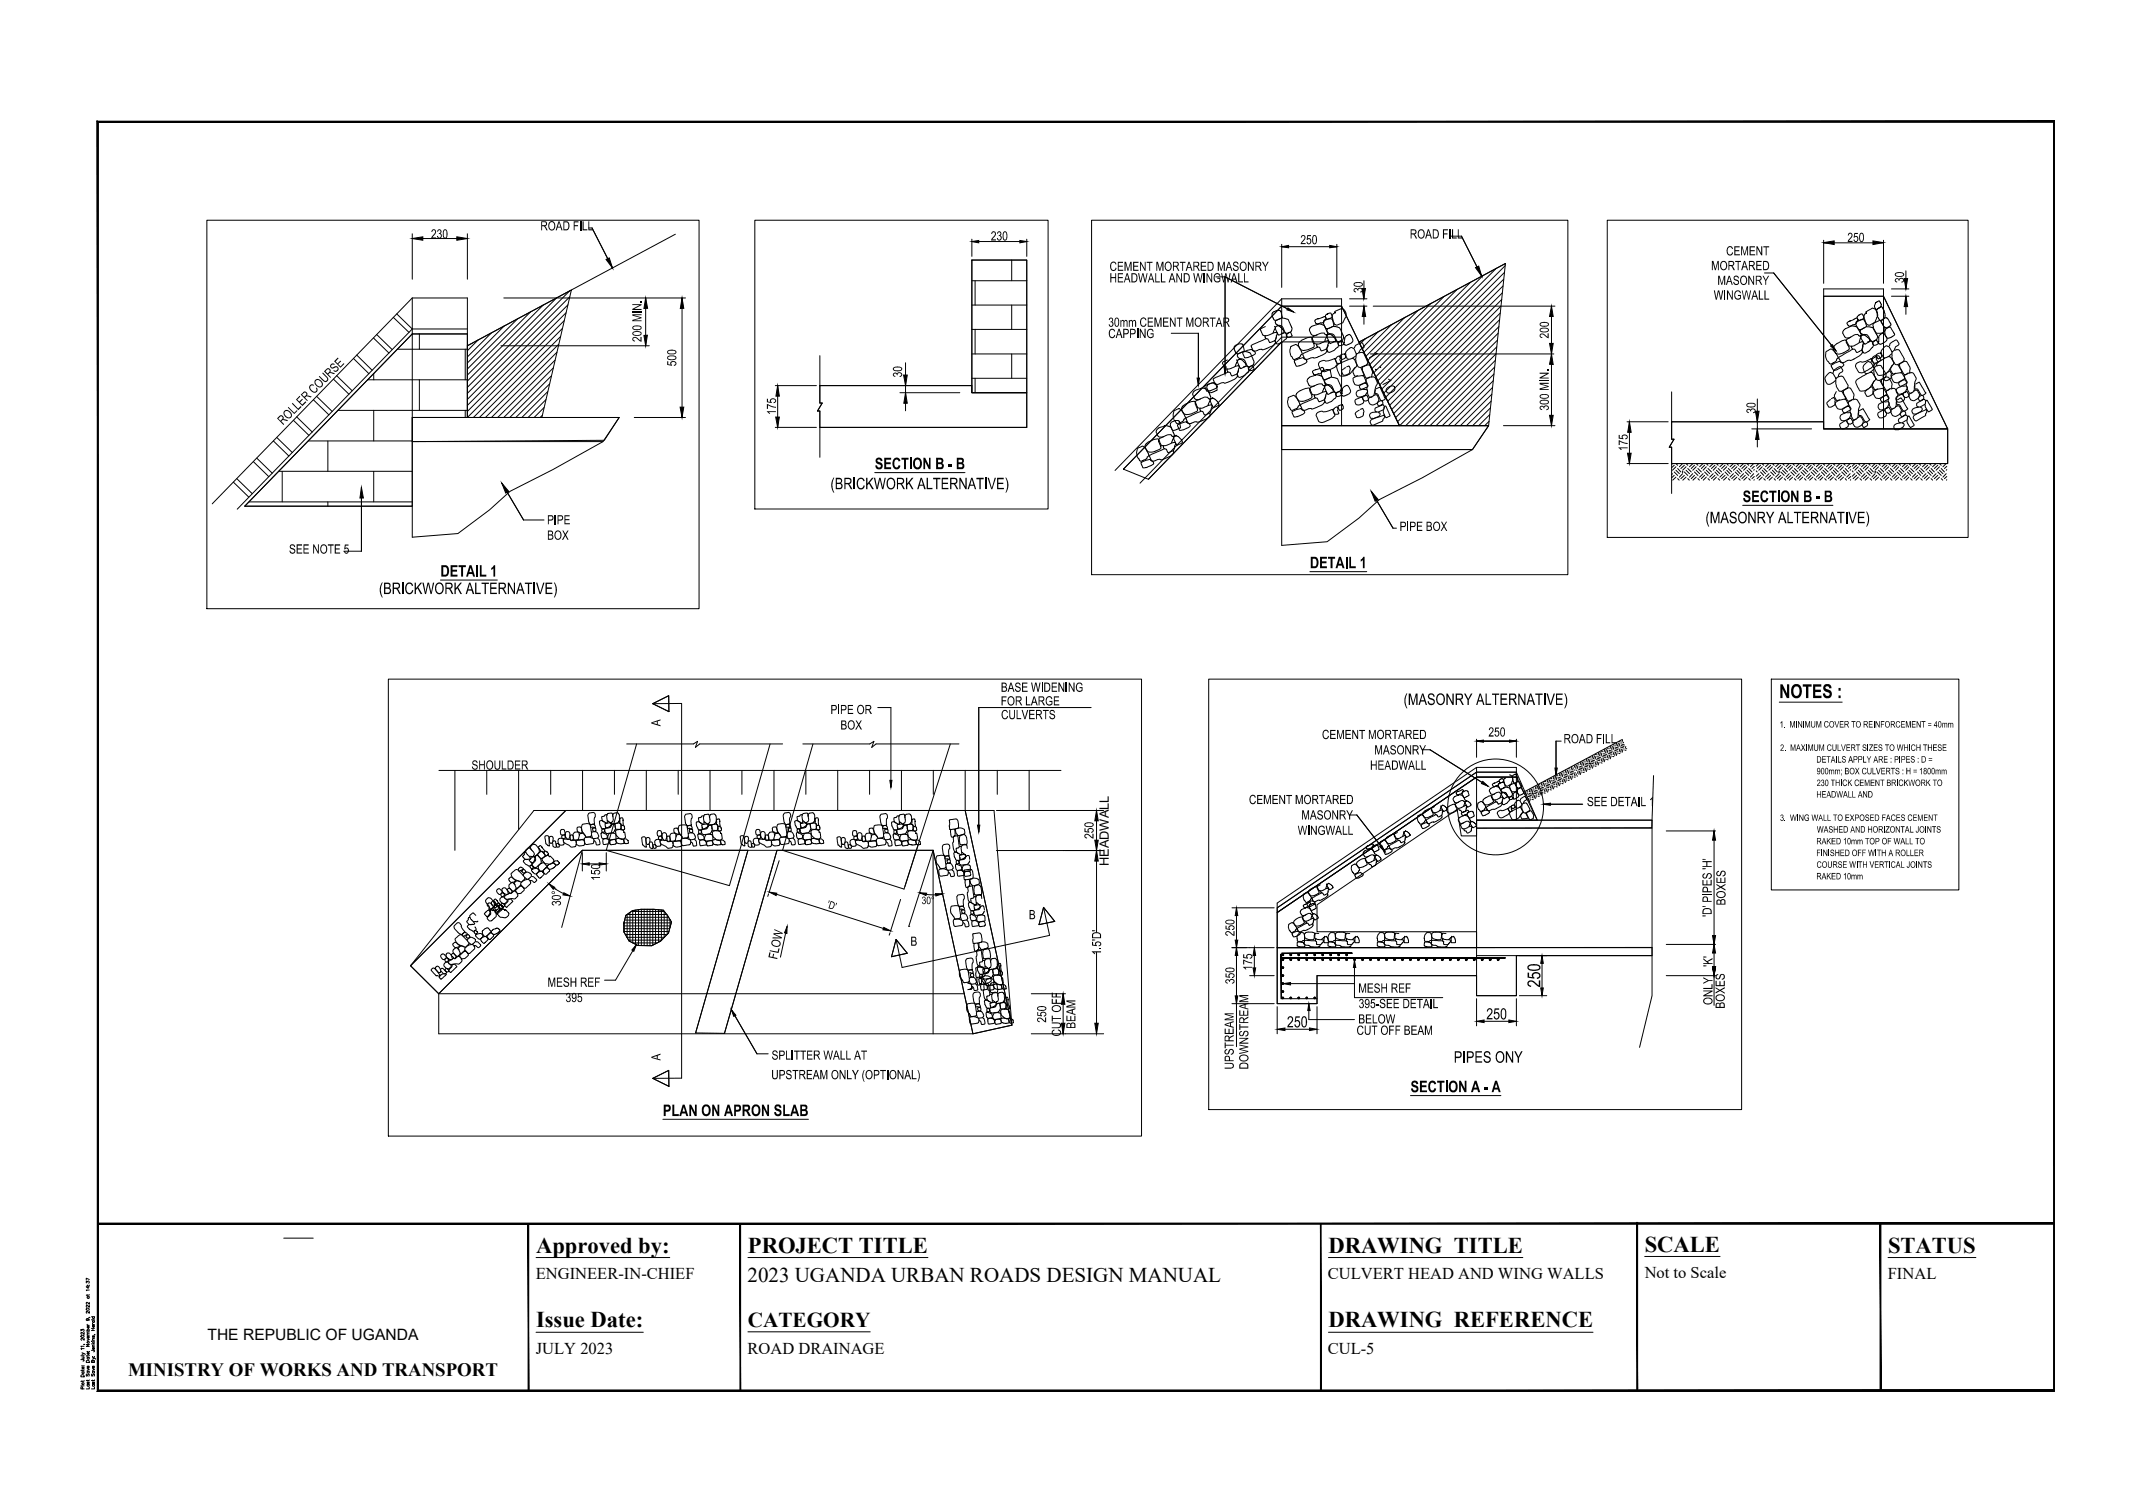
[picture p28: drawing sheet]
<svg xmlns="http://www.w3.org/2000/svg" width="420mm" height="297mm" viewBox="0 0 420 297" stroke-linecap="round" stroke-linejoin="round" font-family="sans-serif">
<defs><g id="words">
<g font-size="4.4">
<text x="105.4" y="246.2">Approved by:</text>
<text x="147.1" y="246.2">PROJECT TITLE</text>
<text x="261.2" y="246.2">DRAWING TITLE</text>
<text x="323.4" y="246">SCALE</text>
<text x="371.2" y="246.2">STATUS</text>
<text x="105.4" y="260.9">Issue Date:</text>
<text x="261.2" y="260.9">DRAWING REFERENCE</text>
</g>
<text font-size="4.3" x="349.8" y="137.2">NOTES :</text>
<text font-size="4.2" x="147.1" y="260.9">CATEGORY</text>
<text font-size="4.1" x="147" y="252">2023 UGANDA URBAN ROADS DESIGN MANUAL</text>
<text font-size="4" x="302.8" y="194.1" transform="rotate(-90 302.8 194.1)">250</text>
<text font-size="3.7" x="25.2" y="270.5">MINISTRY OF WORKS AND TRANSPORT</text>
<g font-size="3.5">
<text x="172" y="92.2">SECTION B - B</text>
<text x="163.3" y="96.2">(BRICKWORK ALTERNATIVE)</text>
<text x="342.6" y="98.7">SECTION B - B</text>
<text x="335.3" y="102.9">(MASONRY ALTERNATIVE)</text>
<text x="86.6" y="113.4">DETAIL 1</text>
<text x="257.5" y="111.7">DETAIL 1</text>
<text x="74.5" y="116.8">(BRICKWORK ALTERNATIVE)</text>
<text x="276" y="138.6">(MASONRY ALTERNATIVE)</text>
<text x="285.8" y="208.9">PIPES ONY</text>
<text x="277.3" y="214.7">SECTION A - A</text>
<text x="130.3" y="219.4">PLAN ON APRON SLAB</text>
</g>
<g font-size="3.4">
<text x="253" y="202">250</text>
<text x="292.2" y="200.4">250</text>
</g>
<g font-size="3.2">
<text x="105.4" y="251.4">ENGINEER-IN-CHIEF</text>
<text x="261.1" y="251.4">CULVERT HEAD AND WING WALLS</text>
<text x="323.4" y="251.3">Not to Scale</text>
<text x="371.2" y="251.4">FINAL</text>
<text x="105.4" y="266.1">JULY 2023</text>
<text x="147" y="266.1">ROAD DRAINAGE</text>
<text x="261.1" y="266.1">CUL-5</text>
</g>
<text font-size="3.1" x="40.8" y="263.5">THE REPUBLIC OF UGANDA</text>
<g font-size="2.8">
<text x="84.7" y="46.9">230</text>
<text x="106.2" y="45.3">ROAD FILL</text>
<text x="194.8" y="47.3">230</text>
<text x="255.7" y="48">250</text>
<text x="277.2" y="46.9">ROAD FILL</text>
<text x="363.2" y="47.6">250</text>
<text x="218.2" y="53.2">CEMENT MORTARED MASONRY</text>
<text x="336.4" y="53.1">MORTARED</text>
<text x="339.4" y="50.2">CEMENT</text>
<text x="218.2" y="55.5">HEADWALL AND WINGWALL</text>
<text x="267.9" y="57.6" transform="rotate(-90 267.9 57.6)">30</text>
<text x="337" y="58.9">WINGWALL</text>
<text x="337.7" y="56">MASONRY</text>
<text x="374.3" y="55.7" transform="rotate(-90 374.3 55.7)">30</text>
<text x="217.9" y="64.2">30mm CEMENT MORTAR</text>
<text x="126.1" y="67.3" transform="rotate(-90 126.1 67.3)">200 MIN.</text>
<text x="133" y="72" transform="rotate(-90 133 72)">500</text>
<text x="217.9" y="66.4">CAPPING</text>
<text x="304.5" y="66.5" transform="rotate(-90 304.5 66.5)">200</text>
<text x="177.4" y="74.2" transform="rotate(-90 177.4 74.2)">30</text>
<text x="55.6" y="83.6" transform="rotate(-45 55.6 83.6)">ROLLER COURSE</text>
<text x="152.6" y="81.6" transform="rotate(-90 152.6 81.6)">175</text>
<text x="304.5" y="80.7" transform="rotate(-90 304.5 80.7)">300 MIN.</text>
<text x="345.2" y="81.3" transform="rotate(-90 345.2 81.3)">30</text>
<text x="320" y="88.7" transform="rotate(-90 320 88.7)">175</text>
<text x="107.6" y="103.1">PIPE</text>
<text x="107.6" y="106.1">BOX</text>
<text x="275.2" y="104.4">PIPE BOX</text>
<text x="56.8" y="108.8">SEE NOTE 5</text>
<text x="196.8" y="136">BASE WIDENING</text>
<text x="129.9" y="142.8" transform="rotate(-90 129.9 142.8)">A</text>
<text x="163.3" y="140.4">PIPE OR</text>
<text x="165.3" y="143.4">BOX</text>
<text x="196.8" y="138.7">FOR LARGE</text>
<text x="196.8" y="141.4">CULVERTS</text>
<text x="259.9" y="145.3">CEMENT MORTARED</text>
<text x="270.2" y="148.3">MASONRY</text>
<text x="292.6" y="144.8">250</text>
<text x="307.4" y="146.1">ROAD FILL</text>
<text x="92.7" y="151.3">SHOULDER</text>
<text x="269.4" y="151.3">HEADWALL</text>
<text x="245.6" y="158.1">CEMENT MORTARED</text>
<text x="255.8" y="161.1">MASONRY</text>
<text x="312" y="158.5">SEE DETAIL 1</text>
<text x="215" y="164.9" transform="rotate(-90 215 164.9)">250</text>
<text x="255.1" y="164.1">WINGWALL</text>
<text x="118" y="173.1" transform="rotate(-90 118 173.1)">150</text>
<text x="110.3" y="178.1" transform="rotate(-90 110.3 178.1)">30°</text>
<text x="339.2" y="178" transform="rotate(-90 339.2 178)">BOXES</text>
<text x="179" y="185.9">B</text>
<text x="202.3" y="180.7">B</text>
<text x="242.7" y="184.1" transform="rotate(-90 242.7 184.1)">250</text>
<text x="336.5" y="180.2" transform="rotate(-90 336.5 180.2)">'D' PIPES 'H'</text>
<text x="152.8" y="188.7" transform="rotate(-78 152.8 188.7)">FLOW</text>
<text x="216.5" y="187.8" transform="rotate(-90 216.5 187.8)">1.5'D'</text>
<text x="246.2" y="190.8" transform="rotate(-90 246.2 190.8)">175</text>
<text x="336.7" y="190.1" transform="rotate(-90 336.7 190.1)">'K'</text>
<text x="107.6" y="194">MESH REF</text>
<text x="111.2" y="197">395</text>
<text x="242.7" y="193.4" transform="rotate(-90 242.7 193.4)">350</text>
<text x="267.1" y="195.1">MESH REF</text>
<text x="336.7" y="197.6" transform="rotate(-90 336.7 197.6)">ONLY</text>
<text x="205.7" y="201" transform="rotate(-90 205.7 201)">250</text>
<text x="208.6" y="203.7" transform="rotate(-90 208.6 203.7)">CUT OFF</text>
<text x="211.4" y="202.3" transform="rotate(-90 211.4 202.3)">BEAM</text>
<text x="266.7" y="203.4">CUT OFF BEAM</text>
<text x="267.1" y="201.2">BELOW</text>
<text x="267.1" y="198.2">395-SEE DETAIL</text>
<text x="339.1" y="198.3" transform="rotate(-90 339.1 198.3)">BOXES</text>
<text x="129.9" y="208.5" transform="rotate(-92 129.9 208.5)">A</text>
<text x="151.7" y="208.3">SPLITTER WALL AT</text>
<text x="151.6" y="212.2">UPSTREAM ONLY (OPTIONAL)</text>
<text x="242.6" y="210.2" transform="rotate(-90 242.6 210.2)">UPSTREAM</text>
<text x="245.4" y="210.2" transform="rotate(-90 245.4 210.2)">DOWNSTREAM</text>
</g>
<text font-size="2.5" x="218" y="170.3" transform="rotate(-90 218 170.3)">HEADWALL</text>
<g font-size="2.3">
<text x="162.5" y="178.4" transform="rotate(18 162.5 178.4)">'D'</text>
<text x="181.2" y="177.7">30°</text>
</g>
<g font-size="2">
<text x="349.9" y="143">1. MINIMUM COVER TO REINFORCEMENT = 40mm</text>
<text x="350" y="147.6">2. MAXIMUM CULVERT SIZES TO WHICH THESE</text>
<text x="357.1" y="149.9">DETAILS APPLY ARE : PIPES : D =</text>
<text x="357.2" y="152.2">900mm; BOX CULVERTS : H = 1800mm</text>
<text x="357.2" y="154.5">230 THICK CEMENT BRICKWORK TO</text>
<text x="350" y="161.4">3. WING WALL TO EXPOSED FACES CEMENT</text>
<text x="357.1" y="156.8">HEADWALL AND</text>
<text x="357.1" y="166">RAKED 10mm TOP OF WALL TO</text>
<text x="357.2" y="163.7">WASHED AND HORIZONTAL JOINTS</text>
<text x="357.1" y="168.3">FINISHED OFF WITH A ROLLER</text>
<text x="357.1" y="172.9">RAKED 10mm</text>
<text x="357.2" y="170.6">COURSE WITH VERTICAL JOINTS</text>
</g>
</g></defs>
<!-- layer: DIMENSIONS -->
<g fill="none" stroke="#000" stroke-width=".2">
<path d="M172 92.9h17.7M342.6 99.3h17.8M86.6 114h11.2M257.5 112.4h11.2M151.1 175.7l-.2 .5M152.7 175.8l21 6.7M242.2 178.5h8.3M243.1 180v4.8M175 183.4l-.2 .4M242.2 186.3h8.3M242.2 197.3h8.3M243.1 187.8v8"/>
<path d="M245.7 191.8h4.8M251.1 197.9v5.3M258.9 197.9v5.3M290.3 196.3v5.4M298.1 196.3v5.4M298.7 195.7h5.4M277.3 215.4h17.8M130.3 220h28.6"/>
</g>
<path d="M151.2 175.4l1.5 .2-.1 .5zM243.1 178.5l.3 1.5h-.5zM173.8 182.3l1.3 .7-1.5-.2zM243.1 186.3l.3 1.5h-.5zM242.9 184.8h.5l-.3 1.5zM246.4 190.3h.5l-.3 1.5zM302.9 194.2h.5l-.2 1.5zM251.1 202.3l1.5-.2v.5zM257.5 202.1l1.4 .2-1.4 .3zM290.3 200.8l1.5-.3v.5zM296.7 200.5l1.4 .3-1.4 .2z" fill="#000" stroke="#000" stroke-width=".2"/>
<!-- layer: DETAIL_1 -->
<g fill="none" stroke="#000" stroke-width=".2">
<path d="M81.1 58.6v47l8.9-.7 6.3-4.7 4-3.6 8.4-4.3 9.9-5.5 3.1-4.7h-40.6M81.1 46v8.9M81.1 58.6l-39.4 40.4M81.1 58.6h10.8v23.5M81.1 46.9h10.8M91.9 46v8.9M99 58.6h35.8M116.4 44.8l4 7.9M126.9 58.6v9.4M132.8 46l-40.9 22M134.1 58.6v23.5M191.1 51.1h10.8v26.1h-10.8z"/>
<path d="M191.1 51.1h10.8v32.9h-40.7M191.1 47.5h10.8M191.1 51.1v26.1h10.8M191.1 47v3.4M201.9 47v3.4M252 58.7v48.5l8.9-.7 6.3-4.7 4-3.6 8.4-4.3 9.9-5.5 3.2-4.7h-40.7M252 48v8.5M252 58.7l-32.8 33.8M252 48.5h10.8M252 58.7h11.8v25M262.8 48v8.5M265.3 58.7h3.5"/>
<path d="M268.2 55.2v3.5M287.3 46.4l4 7.9M296 51.8l-28.8 15.5M348.7 53.7l12.3 15.2M358.5 58.2h11.8l12.6 26.1h-24.4zM358.5 58.2h11.8l12.6 26.1M358.5 47.2v8.5M358.5 47.7h10.8M369.6 47.7h.7M370.3 47.2v8.5M371.9 58.2h3.4M371.9 56.8h3.4"/>
<path d="M374.7 53.2v3.6M374.7 58.2v3.6M69.5 70.5l3 3M70.1 69.8l3.1 3M73.4 66.4l3.1 3M74.1 65.8l3 2.9M77.3 62.4l3.1 2.9M78 61.7l3.1 3M81.1 65.6h10.8v16.5h-10.8v17.4h-33zM81.1 65.6l-33 33.9h33M81.1 64.7l-34.5 35.4M81.1 65.6h10.8"/>
<path d="M81.1 64.7h10.8M91.9 68l20.4-11-5.8 25.1h-14.6zM98.5 68h29.2M152.4 75.8h8.1M152.9 75.8v8.2M161.2 75.8h29.9v1.4h10.8v6.8h-40.7v-3.2h-.5l1-1.6h-.5zM161.2 69.9v9.3h.5l-1 1.6h.5v9.1M161.2 75.8h29.9M176.9 77.2h11.8M178 71.3v9.5M230.3 65.5h5.3v10.2M252 60.2h11.8l11.4 23.5h-23.2v-16.5l-26.2 27-4.9-2z"/>
<path d="M254.3 61.3l-13.4-6.9v19.1M263.8 67.2h-11.8l-26.2 27M263.8 66.3h-11.8l-27.9 28.7M265.3 60.2h3.5M267.2 67.3l28.8-15.5-3.3 31.9h-17.5zM268.2 60.2v3.5M269.4 69.6h36.1M270 60.2h35.7M270.3 69.3l.5 .2-1.6 .8M270.5 72.6v.1h-.1zM271.4 72.1v.1zM272.7 76.4a1.26 1.26 0 0 1 1.5-.3 .99 .99 0 0 1-.5 1 .99 .99 0 0 1-1.1-.1l-.1-.4z"/>
<path d="M273 74.5l.5 .3-1.6 .8M305 60.2v23.5M328.7 77v9.3h.4l-.9 1.6h.5v9.1M345.5 78.4v9.5M45.9 94.8l3 2.9M46.6 94.1l3 3M49.8 90.7l3.1 3M50.5 90.1l3 2.9M53.7 86.7l3.1 2.9M54.4 86l3.1 3M57.7 82.6l3 3M58.3 81.9l3.1 3"/>
<path d="M71.1 95.8v12.6h-3.5M81.1 82.1h40.6l-2.9 4.5-37.7 .2zM81.1 86.8h37.5M98.7 95l4.2 7.2h4.1M124.7 82.1h10.1M152.4 84h8.1M252 83.7h40.7l-3.2 4.7h-37.5zM252 88.4h37.5M269.6 96.6l4.3 7.2h.7M275.2 83.7l-11.4-23.5h-11.8l-31.1 32M295.6 83.7h10.1M319.9 82.9h8.1"/>
<path d="M319.9 91.1h8.1M320.4 82.9v8.2M328.7 82.9h29.8v1.4h24.4v6.8h-54.2v-3.2h-.5l.9-1.6h-.4zM328.7 82.9h29.8M344.4 84.3h11.8M370.3 84.3v-27.5h-11.8v27.5h24.4M382.9 84.3v6.8h-54.2M128.3 138.3l3.2-1.5v3.1zM128.3 138.3h5.7v73.6l-5.7 .1M128.3 138.3l3.2-1.5v3.1M128.3 138.3l3.2 1.6M172.6 139.1h2.6v15.7"/>
<path d="M214.5 139.1h-22.1v24.5M86.3 151.5h122.3M89.4 151.5v15.7M95.7 151.5v4.7M102 151.5v11.6M108.3 151.5v4.7M111.2 159.3l-30.5 30.6M114.5 151.5v7.8M120.8 151.5v4.7M123.2 146.2h13.1l.8-.5-.4 1.2 .9-.7h16.3M125.2 146.2l-6 21 24.2 6.9 8-27.9M127.1 151.5v7.8"/>
<path d="M133.3 151.5v4.7M139.6 151.5v7.8M145.9 151.5v4.7M152.2 151.5v7.8M157.8 146.2h13.2l.8-.5-.4 1.2 .8-.7h16.3M158.4 151.5v4.7M159.8 146.2l-5.9 21 23.8 7.6 2.8-8.6M164.7 151.5v7.8M171 151.5v4.7M177.2 151.5v7.8M183.5 151.5v4.7M186.8 146.2l-8.9 28.1"/>
<path d="M189.8 151.5v7.8l9.2 42.2M195.9 159.3h21.1M196.1 151.5v4.7M202.3 151.5v7.8M215.6 159.3v7.9M281.2 147.4l11.4 7.1M290.3 145.3v3.6M290.3 150.9v44.8h7.8v-7.8M290.3 150.9l-39.2 26.6v19.8h7.8v-5.5h31.4M290.3 150.9h7.8v10.3M290.3 145.7h7.8M298.1 152.8h-7.8l-39.2 26.6"/>
<path d="M298.1 151.8h-7.8l-39.2 26.7M298.1 145.3v3.6M298.1 151.8l4.1 9.4M303.4 158.1h7.8M306.9 145.7h-1v6.6M319 145.4l-19.2 10.2M325.1 152.5l-.3 8.7v34.5l-2.4 10.2M114.5 167.2l-4.1 15.1M114.5 167.2l-28.2 28.2M114.5 167.2h69M114.5 167.6v3.6M119.2 167.6v3.6"/>
<path d="M123 179.9l1.4-.9 1.6-.2 4.4 .1 1.6 2.4-.6 2.1-1.5 1.6-1.8 .9h-2.7l-1.7-.9-1-1.8v-1.7l-.1 .1zM123 179.9l1.4-.9 1.6-.2 4.4 .1 1.6 2.4-.6 2.1-1.5 1.6-1.8 .9h-2.7l-1.7-.9-1-1.8v-1.7zM147.1 167.2l-10.3 35.9M152.8 167.2l-10.4 35.9M153.2 169.2l-2 6.3M177.1 176.8l-2 6.3M183.5 167.2l-4.8 14.9M183.5 167.2v36M183.5 167.2l7.8 36M195.9 167.2h21.1M205.2 178.4l2.2 2.7-3.1 .7zM205.2 178.4l1.2 5.5-29 6.3-1.2-5.5"/>
<path d="M205.2 178.4l2.2 2.7-3.1 .7M205.2 178.4l-.9 3.4M209 167.2h.1M215.6 168.6v14.6M251.1 179.4l39.2-26.6h7.8l4.1 8.4h-11.9v3.1h-3l-.8-5.2-27.6 18.8v5.3h31.4v3.1h-39.2zM251.1 178.5l39.2-26.7h7.8v1h-7.8l-39.2 26.6zM266.8 160.2l5.5 7.2M290.3 161.2h34.5v1.5l-34.5 .1zM290.3 161.2h34.5M290.3 162.8h34.5M327.6 163.4h9.7M337 163.4v34.2"/>
<path d="M80.7 189.9l30.5-30.6h78.6l9.2 42.2-7.7 1.7-7.8-36h-30.7l-10.4 35.9h-5.6l10.3-35.9h-32.6l-28.2 28.2zM80.7 189.9l24.3-30.6h90.4l3.6 42.2M80.7 189.9l5.6 5.5M86.3 195.4v7.8h105M86.3 195.4h103.3M125.1 185.7l-4.1 7h-2.1M143.8 198.5l5 8.7h2.2M154.5 183.5l-1.1 4.7M176.2 184.7l2.2 2.7-3.1 .7zM176.2 184.7l-.9 3.4M176.2 184.7l2.2 2.7-3.1 .7M178.7 182.1h.1"/>
<path d="M202.8 195.4h6.7M209 195.4v7.8M215.6 187.2v14.6M243.1 186.3v19.5M251.1 186.3h73.7v1.6h-26.7v7.8h-7.8v-3.9h-31.4v5.5h-7.8zM251.1 186.3h73.7M252 196.3h6.9M252.3 193.4h14M257.3 197.3v3.1h9M266.3 188.8v7.3h17.4M266.5 188.7l-.2 .1M266.5 188.7a.18 .18 0 0 0-.3-.2 .16 .16 0 0 0 0 .3h.1"/>
<path d="M290.3 187.9h34.5M327.6 191.8h9.7M327.6 185.7h9.7M128.3 212l3.2-1.6v3.2zM128.3 212l3.2 1.6M128.3 212l3.2-1.6v3.2M199 201.5l-7.7 1.7M202.8 203.2h14.2"/>
<circle cx="294.1" cy="158.6" r="9.4"/>
<circle cx="252.2" cy="194.9" r=".17"/>
<circle cx="252.2" cy="187.7" r=".16"/>
<circle cx="252.2" cy="196.2" r=".16"/>
<circle cx="252.2" cy="193.4" r=".15"/>
<circle cx="252.2" cy="191.8" r=".15"/>
<circle cx="252.2" cy="188.7" r=".15"/>
<circle cx="252.2" cy="190.2" r=".15"/>
<circle cx="252.2" cy="193.3" r=".15"/>
<circle cx="252.2" cy="196.2" r=".15"/>
<circle cx="252.2" cy="194.9" r=".15"/>
<circle cx="252.2" cy="188.6" r=".15"/>
<circle cx="252.2" cy="187.7" r=".15"/>
<circle cx="253.8" cy="196.2" r=".16"/>
<circle cx="253.8" cy="187.7" r=".16"/>
<circle cx="253.8" cy="188.7" r=".15"/>
<circle cx="253.8" cy="196.2" r=".15"/>
<circle cx="253.8" cy="187.7" r=".15"/>
<circle cx="253.8" cy="188.6" r=".15"/>
<circle cx="255.4" cy="196.2" r=".16"/>
<circle cx="255.4" cy="187.7" r=".16"/>
<circle cx="255.4" cy="188.7" r=".15"/>
<circle cx="255.4" cy="196.2" r=".15"/>
<circle cx="255.4" cy="187.7" r=".15"/>
<circle cx="255.4" cy="188.6" r=".15"/>
<circle cx="256.9" cy="187.7" r=".17"/>
<circle cx="256.9" cy="196.2" r=".17"/>
<circle cx="256.9" cy="196.2" r=".15"/>
<circle cx="256.9" cy="188.6" r=".15"/>
<circle cx="256.9" cy="187.7" r=".15"/>
<circle cx="256.9" cy="188.7" r=".14"/>
<circle cx="258.5" cy="196.2" r=".17"/>
<circle cx="258.5" cy="187.7" r=".17"/>
<circle cx="258.5" cy="196.2" r=".15"/>
<circle cx="258.5" cy="187.7" r=".15"/>
<circle cx="258.5" cy="188.6" r=".15"/>
<circle cx="258.5" cy="188.7" r=".14"/>
<circle cx="260" cy="187.7" r=".17"/>
<circle cx="260.1" cy="188.6" r=".15"/>
<circle cx="260.1" cy="187.7" r=".15"/>
<circle cx="260.1" cy="188.7" r=".14"/>
<circle cx="261.6" cy="187.7" r=".17"/>
<circle cx="261.6" cy="188.6" r=".15"/>
<circle cx="261.6" cy="187.7" r=".15"/>
<circle cx="261.6" cy="188.7" r=".14"/>
<circle cx="263.2" cy="187.7" r=".17"/>
<circle cx="263.2" cy="188.6" r=".15"/>
<circle cx="263.2" cy="187.7" r=".15"/>
<circle cx="263.2" cy="188.7" r=".14"/>
<circle cx="264.7" cy="187.7" r=".17"/>
<circle cx="264.8" cy="187.7" r=".15"/>
<circle cx="264.8" cy="188.6" r=".15"/>
<circle cx="264.8" cy="188.7" r=".14"/>
<circle cx="266.3" cy="188.6" r=".15"/>
<circle cx="267.9" cy="188.6" r=".15"/>
<circle cx="267.9" cy="188.7" r=".14"/>
<circle cx="269.5" cy="188.6" r=".15"/>
<circle cx="269.5" cy="188.7" r=".14"/>
<circle cx="271" cy="188.7" r=".14"/>
<circle cx="271.1" cy="188.6" r=".15"/>
<circle cx="272.6" cy="188.7" r=".14"/>
<circle cx="272.6" cy="188.6" r=".15"/>
<circle cx="274.2" cy="188.7" r=".14"/>
<circle cx="274.2" cy="188.6" r=".15"/>
<circle cx="275.7" cy="188.6" r=".15"/>
<circle cx="275.8" cy="188.6" r=".15"/>
<circle cx="277.3" cy="188.7" r=".14"/>
<circle cx="277.3" cy="188.6" r=".15"/>
<circle cx="278.9" cy="188.7" r=".14"/>
<circle cx="278.9" cy="188.6" r=".15"/>
<circle cx="280.4" cy="188.7" r=".14"/>
<circle cx="280.5" cy="188.6" r=".15"/>
<circle cx="282" cy="188.7" r=".14"/>
<circle cx="282" cy="188.6" r=".15"/>
<circle cx="283.6" cy="188.7" r=".15"/>
<circle cx="283.6" cy="188.6" r=".15"/>
<circle cx="285.2" cy="188.7" r=".15"/>
<circle cx="285.2" cy="188.6" r=".15"/>
<circle cx="286.7" cy="188.7" r=".15"/>
<circle cx="286.7" cy="188.6" r=".15"/>
<circle cx="288.3" cy="188.7" r=".16"/>
<circle cx="288.3" cy="188.6" r=".15"/>
<circle cx="289.9" cy="188.7" r=".15"/>
<circle cx="289.9" cy="188.6" r=".15"/>
<circle cx="291.4" cy="188.7" r=".15"/>
<circle cx="291.4" cy="188.6" r=".15"/>
<circle cx="293" cy="188.7" r=".15"/>
<circle cx="293" cy="188.6" r=".15"/>
<circle cx="294.5" cy="188.6" r=".17"/>
<circle cx="294.6" cy="188.6" r=".15"/>
</g>
<!-- layer: LANES -->
<g fill="none" stroke="#000" stroke-width=".2">
<path d="M368.8 59.5l.2-.2a.33 .33 0 0 1 .4-.2 .33 .33 0 0 1 .3 .4l.2 .3-.1 .4-.5 .4a.42 .42 0 0 1-.6 .2 .42 .42 0 0 1-.2-.5l.3-.8M232.6 79.8l1.6-.9h.7l.5 1.5a.42 .42 0 0 1 0 .4 .42 .42 0 0 1-.4 .2l-.8 .4-1 .1a1.24 1.24 0 0 1-.9-1.2zM236 78.4l-.7 .3a.39 .39 0 0 0-.3 .3 .39 .39 0 0 0 .1 .4l.3 .7a1.9 1.9 0 0 0 1.9-.3l.6-.9-.1-.5M236.1 76.4l.6-.1 .7 .3 .6 1.3a.3 .3 0 0 1 0 .5 .3 .3 0 0 1-.5-.1 .78 .78 0 0 0-1-.1l-.8 .4h-.4l-.3-.1-.3-.4a.86 .86 0 0 1-.1-1h.1a1.4 1.4 0 0 1 1.1-.6l.4-.1M237.5 75.6l.8-.3h.7l.3 1.4-1 .5h-.6l-.4-.9zM237.6 79.7l.4-.1a.3 .3 0 0 1 .3 .2 .3 .3 0 0 1-.1 .3l-.3 1.1-1 .4-.4-.7-.5-.1-.1-.3 .1-.3M238.4 78.2l.5 .2 .7 .9a.27 .27 0 0 1 .1 .3 .27 .27 0 0 1-.3 .2l-.8 .4-.5-1.1a.52 .52 0 0 1 .2-.8h.1M238.6 75.3l-1.7 .5v.3l.4 .8h.6l1.1-.5a.39 .39 0 0 0 .3-.6l-.6-.5M241.3 70.8l-.6 .3a.58 .58 0 0 0-.1 .9 .75 .75 0 0 0 1.2 .5l.4-.2a.94 .94 0 0 0 .9-.8v-.2a.37 .37 0 0 0 0-.6v.1M241.5 73.1l-2.4 1.1a.51 .51 0 0 0-.6 .5l.2 .3a.58 .58 0 0 0 .6 .6l.8-.3 .5-.1 .2 .1 .8-.3a2.77 2.77 0 0 0 1.6-.9l.1-.1-.1-.4M242.7 68.1l.9-.5 .7 .1 .3 1.3-1 .5h-.5l-.5-1zM242.9 72l.4-.1a.28 .28 0 0 1 .4 .1 .28 .28 0 0 1-.1 .4l-.4 1.1-.9 .4-.3-.3a.58 .58 0 0 0-.6-.5l-.2-.3 .1-.3"/>
<path d="M243.7 70.5l.8 .5 .4 .5a.35 .35 0 0 1-.1 .6l-.8 .4-.2-.2-.5-1.1v-.3l.5-.3M244.5 72.1l.8-.1 .3 .8a.84 .84 0 0 1-.6 .7l-.3 .3-.7 .3a.54 .54 0 0 1-.6-.1 .54 .54 0 0 1-.1-.6l.2-.6M244.7 69.1l.8 .2a1.16 1.16 0 0 1 .7 1l.4 .9-.2 .5a1.27 1.27 0 0 1-1.2 .3l-.6-1.3-1-.3-.3-.4 .1-.4 .9-.4M245.9 72l.4-.1 .3 .7-.4 .2h-.6l-.2-.4 .5-.4M246.1 68.7l-1.8 .5 .4 1.1h.6l1.4-.7a.51 .51 0 0 0-.4-.7l-.2-.2M248.9 66.6l-2.3 1a.52 .52 0 0 0-.6 .5l.1 .3a.66 .66 0 0 0 .9 .5l.6-.2h.5a.53 .53 0 0 0 .8-.1l.1-.1a2.4 2.4 0 0 0 1.6-1h.2l-.2-.5M250.2 61.5l.8-.5 .8 .2 .3 1.3-1.1 .4a.68 .68 0 0 1-.8-.7zM250.3 65.5l.5-.2a.28 .28 0 0 1 .3 .2 .28 .28 0 0 1 0 .3l-.4 1.2-.9 .3-.3-.2a.53 .53 0 0 0-.6-.5l-.2-.4 .1-.2M250.6 64.2l.1 .3-.2 .4a1.74 1.74 0 0 1-2.1 1h-.1l-.5-1.1 .1-.2 .9-.4M251.2 63.9l.5 .3 .6 .7a.39 .39 0 0 1 0 .6l-.9 .4-.5-1a.55 .55 0 0 1 .4-.9M252 65.6l.8-.2 .3 .8-.3 .5-.7 .6-.7 .2a.57 .57 0 0 1-.7-.6l.3-.7M252.1 62.5l.7 .1a1.02 1.02 0 0 1 .8 1.1l.4 .8v.3a.92 .92 0 0 1-1.3 .6l-.6-1.2-.5-.2a.66 .66 0 0 1-.8-.4l-.1-.3a1.25 1.25 0 0 1 1-.7"/>
<path d="M253.3 79.9a2.37 2.37 0 0 1 .1-1.8l.5-.2a.52 .52 0 0 1 .9 .2l.7 1a.38 .38 0 0 1 .1 .5 .38 .38 0 0 1-.4 .2l-.1 .4-1 .5-.4-.2-.3-.5M253.4 65.4l.3-.1 .4 .8-.5 .2-.6-.1-.1-.3 .5-.4M253.8 69.8a1.95 1.95 0 0 1 0-1.7l.6-.3a.59 .59 0 0 1 .9 .3l.5 .9a.45 .45 0 0 1 .2 .5 .45 .45 0 0 1-.3 .3l-.2 .5-.8 .3a.37 .37 0 0 1-.5-.2l-.4-.4M256.2 70.3l-.9 .2-.8 .4 .3 1.1h.7l1.1-.6 .3-.3a.44 .44 0 0 0-.4-.5l-.2-.2M257.5 76.5v-.1a.42 .42 0 0 0-.7 0l-1.2 .4-.7 .6-.1 .4 .2 .5a.68 .68 0 0 0 .8 .6l.8-.1 .9-.4a.5 .5 0 0 0 .4-.3 .5 .5 0 0 0-.1-.6l-.3-.7v-.3M258 66.4v.2l-.1 .2 .4 .9a.51 .51 0 0 1-.4 .7l-.8 .4-1 .1a1.22 1.22 0 0 1-.8-1.5l.6-.5 1.2-.5 .7-.1 .2 .2M258.6 78.2l-2.3 1a.52 .52 0 0 0-.6 .5l.1 .3a.65 .65 0 0 0 .6 .7l.9-.4h.5l.2 .1 .6-.2a2.98 2.98 0 0 0 1.7-1l.2-.1-.2-.4M258.6 73.7l.3-.1 .5 .2a.65 .65 0 0 1 .7 .6l.4 1.1a.27 .27 0 0 1-.1 .3 .27 .27 0 0 1-.4-.2 .78 .78 0 0 0-1 0l-.8 .3h-.4l-.4-.1-.2-.3a.81 .81 0 0 1 .2-1.3l1.2-.5M258.7 72.6l-.7 .4 .1 .3a.63 .63 0 0 0 1.1 .1 .44 .44 0 0 0 .7-.4 .37 .37 0 0 0 .3-.2 .37 .37 0 0 0 0-.4l-.2-.2-1.4 .5M259 63.7h.4l1 .3 .6 1.5a.25 .25 0 0 1-.1 .3 .25 .25 0 0 1-.3 0 .92 .92 0 0 0-1.4-.1l-.6 .2h-.4l-.4-.1-.1-.3a.73 .73 0 0 1-.1-1.1l.4-.3 1.1-.4M259.1 68.2l-2.4 1a.51 .51 0 0 0-.6 .6l.2 .2a.65 .65 0 0 0 .6 .6l1.3-.3a.61 .61 0 0 0 .8-.1l1.6-.7 .3-.4-.1-.4M259.2 62.6l-.6 .3a.56 .56 0 0 0 .2 .7 .56 .56 0 0 0 .8-.1h.2a.4 .4 0 0 0 .5-.5 .38 .38 0 0 0 .4-.4 .38 .38 0 0 0-.3-.4l-1.3 .5"/>
<path d="M259.9 73.1l.9-.5 .7 .2 .3 1.3-.8 .4a.54 .54 0 0 1-.6 .1 .54 .54 0 0 1-.4-.5l-.2-.4zM260 77.1l.5-.1a.25 .25 0 0 1 .3 .1 .25 .25 0 0 1 0 .3l-.4 1.2-1 .4-.2-.2a.58 .58 0 0 0-.7-.6l-.1-.3 .1-.3M260.3 75.8l.1 .4-.2 .4a1.48 1.48 0 0 1-1.4 1h-.4a.79 .79 0 0 1-.7-.8l-.1-.6 .9-.4M260.4 63.1l.9-.5 .6 .2 .3 1.3-1.1 .5h-.4l-.5-.9zM260.5 67.1l.3-.1a.29 .29 0 0 1 .4 0 .29 .29 0 0 1 0 .4l-.2 .7a.86 .86 0 0 1-.9 .8l-.3 .1-.1-.2a.64 .64 0 0 0-.7-.6l-.1-.3v-.3M260.8 65.8a.47 .47 0 0 1-.1 .7l-.1 .1a.85 .85 0 0 1-.9 .8 1.42 1.42 0 0 1-1.3 .1l-.4-1v-.2l.9-.4M260.9 75.6l.5 .2 .6 .7a.39 .39 0 0 1-.1 .7l-.8 .3-.4-.8a.59 .59 0 0 1 0-.9l.3-.2M261 61.7a.54 .54 0 0 0-.2 .9l.1 .2 .9-.3a.51 .51 0 0 0-.1-.8l-.3-.2-.5 .3M261.4 65.6l.4 .2 .7 .8a.33 .33 0 0 1 .1 .4 .33 .33 0 0 1-.3 .2l-.8 .3-.5-1a.49 .49 0 0 1-.1-.5 .49 .49 0 0 1 .5-.3v-.1M261.6 77.2l.9-.1 .2 .8-.1 .4-.7 .6-.8 .3a.54 .54 0 0 1-.5-.1 .54 .54 0 0 1-.2-.6l.3-.6M261.8 74.2l.7 .1a1.02 1.02 0 0 1 .8 1l.4 .8-.2 .8a.88 .88 0 0 1-1.2 0l-.5-1.1-1.2-.4-.2-.4a1.25 1.25 0 0 1 1-.7M262.1 67.2l.8-.1 .3 .7a1.16 1.16 0 0 1-.7 .9l-.9 .5a.58 .58 0 0 1-.8-.7l.3-.6"/>
<path d="M262.3 64.2h.6a1.1 1.1 0 0 1 .9 1.1l.3 .8v.3a.9 .9 0 0 1-1.3 .6l-.6-1.2-.9-.2-.4-.4 .1-.5 .9-.4M262.4 70.5l.3 .6a.54 .54 0 0 1-.1 .9l-.7 .5-1.5 .6-.7-.3-.4-.8a.68 .68 0 0 1 .6-1.1h1.3l1.3-.4M262.4 61.3l.6-.4a.92 .92 0 0 1 1.4 .1l.2 .5a1.62 1.62 0 0 1-.4 1.6 .83 .83 0 0 1-.8 .6l-.3 .1a.62 .62 0 0 1-.9-.5l-.3-1.1a.74 .74 0 0 1 .6-.7zM262.7 70.4l.1-.1a.4 .4 0 0 1 .6-.2 .4 .4 0 0 1 0 .6 .41 .41 0 0 1 0 .7 .73 .73 0 0 1-.7-1M263.1 79.8l.2-.1a.5 .5 0 0 1 .7 0 .5 .5 0 0 1 .1 .7h-.1a.44 .44 0 0 1-.7 .1zM263.1 77l.3-.1 .4 .8-.5 .2h-.5l-.2-.4 .4-.4M263.5 69.9l.3-.2a.49 .49 0 0 1 .7 0 .49 .49 0 0 1-.1 .7l-.6 .3zM263.6 67h.3l.3 .7-.5 .2h-.5l-.2-.5 .5-.3M264 76.3l.5-.4a.39 .39 0 0 1 .6 .1l.3 .4a.73 .73 0 0 1 .1 .8 .73 .73 0 0 1-.7 .4l-.6 .3-.4-.2zM264.3 67.3v.4l.3 .2 .7-.3a.82 .82 0 0 0 .7-.6 .82 .82 0 0 0-.3-.8l-.1-.2a.34 .34 0 0 0-.6-.1h-.1a.94 .94 0 0 0-.5 .8l-.1 .7M264.8 72.1a.45 .45 0 0 1 .6 .1 .45 .45 0 0 1 0 .6 .8 .8 0 0 1-.8 .9 .71 .71 0 0 1-.8-.9l.8-.5M265.1 68.7l-.3 .2a1.3 1.3 0 0 0 .2 1.7h.5l.6-.3 .6-.5v-.3"/>
<path d="M265.2 68.6l.4-.3a1.48 1.48 0 0 1 1.1 1.3M265.8 70.4l.1 .1a.72 .72 0 0 1 .7 .7v.2a.66 .66 0 0 1-.3 1l-.7 .9-.7 .5-1.2 .1h-.3l-.1-.4a2.11 2.11 0 0 1-.4-1.7l2.2-1.1M266.2 68.4l.4-.6 .9-.4a.43 .43 0 0 1 .6 .5 .57 .57 0 0 1-.6 .8l-.3 .5-.6 .4M266.5 72.2a1.15 1.15 0 0 0-.2 1.7l1.7-.1a.28 .28 0 0 0 .2-.3 .28 .28 0 0 0-.2-.2l-.5-1.1M266.5 78.6l1.2-.5a.83 .83 0 0 1 .1 1.3 .84 .84 0 0 1-1.4-.3zM266.9 73.9l-.6 .3a.52 .52 0 0 0-.2 .7 .94 .94 0 0 0 .5 .8 .94 .94 0 0 0 1-.1l.5-.3a.5 .5 0 0 0 .5-.3 .5 .5 0 0 0-.3-.6l-.1-.5h-.2M267.2 69.3l.1 .1a.68 .68 0 0 1 1 .5l.5 1a.72 .72 0 0 1-.6 1.1h-.2a.78 .78 0 0 1-.8 .2 .78 .78 0 0 1-.5-.8l-.2-.8 .1-.6M268.2 75.4a.42 .42 0 0 1 .5 0 .42 .42 0 0 1 .1 .4 .26 .26 0 0 1 0 .3 .26 .26 0 0 1-.3 .1 .97 .97 0 0 1-1.1 .2 .54 .54 0 0 1-.1-.6 .54 .54 0 0 1 .6-.3l.1-.1M268.3 77.8a.57 .57 0 0 0-.2 .9 .57 .57 0 0 0 1-.3l-.3-.5a.35 .35 0 0 0-.5-.1M268.6 76.6h-.1a2.31 2.31 0 0 0-1.7 .4 .68 .68 0 0 0 0 .7 .68 .68 0 0 0 .6 .3h.4a1.24 1.24 0 0 0 1-.8l.1-.3-.1-.3M268.8 71.7h.1a1.2 1.2 0 0 1 .8 1.1l.2 .5-.2 .7-.9 .4a1.41 1.41 0 0 1-.7-1.1l-.2-.4a.57 .57 0 0 1 .2-.8l.7-.3M269.3 74.1l-.5 .3a.89 .89 0 0 0 0 1.1 .45 .45 0 0 1-.1 .7l.2 1.3a.51 .51 0 0 0 .6 .5 1.1 1.1 0 0 0 .8-1.3l.2-.7a1.35 1.35 0 0 0-.1-1.7l-.4-.2-.4 .1"/>
<path d="M270 77.8a.63 .63 0 0 1 .7-.1 .63 .63 0 0 1 .3 .6 1.13 1.13 0 0 1-.5 1.1 1.13 1.13 0 0 1-1.2 0l-.2-.4a.58 .58 0 0 1 .2-.8l.4-.2M270.6 76.4l.7-.3 1.1 2.2a.6 .6 0 0 1-.7 .5 .6 .6 0 0 1-.5-.7 .79 .79 0 0 0-.8-.8v-.7M271.1 78.9a.48 .48 0 0 1 .8 .2 .48 .48 0 0 1-.5 .6 .41 .41 0 0 1-.5-.1 .41 .41 0 0 1-.1-.5l.2-.1M271.6 79.6a.41 .41 0 0 1 .5 .1 .41 .41 0 0 1 0 .5l-.1 .3-.9 .4a.49 .49 0 0 1-.7-.1 .49 .49 0 0 1 .3-.7l.9-.4M359.2 70.9l-.3-.9a.83 .83 0 0 1 .2-1l.3-.1a.62 .62 0 0 1 .6-.3 .62 .62 0 0 1 .5 .4l.7 .9a.38 .38 0 0 1 .2 .4 .38 .38 0 0 1-.3 .3l-.2 .5-.8 .4a.63 .63 0 0 1-.7-.5h-.1M359.3 73.6l-.3 .3a1.11 1.11 0 0 0 .6 1.7l.7-.3 .5-.5 .2-.5M359.4 73.6l.4-.4a1.56 1.56 0 0 1 1.2 1.2M360.1 78.4l.2-.1a.33 .33 0 0 1 .4 0 .33 .33 0 0 1 .1 .3v.3a.9 .9 0 0 1-.9 1.1h-.2a.76 .76 0 0 1-.4-.9l.6-.5M360.4 73.3l.2-.5 .9-.6a.43 .43 0 0 1 .5 0 .43 .43 0 0 1 .2 .4l.1 .1a.89 .89 0 0 1-.7 .8 1.02 1.02 0 0 1-.7 .9M361.5 74.1a.7 .7 0 0 1 1.2 .4l.5 1a.71 .71 0 0 1-.5 1.1h-.1a.73 .73 0 0 1-.8 .3 .73 .73 0 0 1-.6-.6l-.3-1 .1-.5M361.7 71l-1.7 .8 .5 1 .6-.1 1.3-.8a.65 .65 0 0 0-.6-.8h-.1M362.1 76.9l.8 1.5-1.6 .3h-.2l-.1-.2a1.02 1.02 0 0 1 0-1.5"/>
<path d="M362.7 78.6l.2-.1 .3 .5a.52 .52 0 0 1 .2 .6 .52 .52 0 0 1-.5 .4l-.4 .2a1.02 1.02 0 0 1-1.2 .1 1.02 1.02 0 0 1-.4-1.2l.8-.5M363 67v.3l.4 .8a.5 .5 0 0 1 .2 .5 .5 .5 0 0 1-.4 .3l-.8 .5-.9 .2-.6-.1-.5-.8 .1-.5 .4-.4 1.3-.8a.51 .51 0 0 1 .8 0M363.1 80a.49 .49 0 0 1 .5-.1 .49 .49 0 0 1 .2 .5l-.3 .4a.88 .88 0 0 1-1.1 .2 .54 .54 0 0 1-.1-.6 .54 .54 0 0 1 .5-.3l.2-.1M363.3 76.3a.69 .69 0 0 1 .9 .6 1.34 1.34 0 0 1 .1 1.6l-.4 .3a.68 .68 0 0 1-1-.7l-.4-.6a.55 .55 0 0 1 .2-.8l.5-.4M363.8 63.1l-.6 .3v.4a.63 .63 0 0 0 1.1 0h.1a.4 .4 0 0 0 .5-.4l.2-.3a.25 .25 0 0 0 .2-.2 .25 .25 0 0 0-.1-.2 .47 .47 0 0 0-.7 .1l-.8 .3M363.8 64.2l-1.2 .6a.84 .84 0 0 0 .1 1.3l.2 .3h.3h.4l1.2-.6 .4-.1 .2 .2a.28 .28 0 0 0 .4 .1 .28 .28 0 0 0 .1-.4l-.8-1.3-.8-.2-.5 .1M364.1 78.6l-.6 .3a1.15 1.15 0 0 0 .4 1.4l-.2 .5 .4 1.3a.49 .49 0 0 0 .4 .4 .49 .49 0 0 0 .6-.2l.2-.4 .1-1.4a1.23 1.23 0 0 0 0-1.4 .68 .68 0 0 0-1-.5M364.3 68.7l-2.2 1.2a.56 .56 0 0 0-.6 .5l.4 .7 .4 .2 1.3-.5a.51 .51 0 0 0 .8-.2l.2-.1a2.72 2.72 0 0 0 1.5-1.1l-.1-.5M365.1 63.3l.8-.4h.7l.4 1.3-1.1 .6h-.4l-.6-.9v-.3zM365.4 62h.1a.56 .56 0 0 1 .7-.1 .56 .56 0 0 1 .2 .7l-.9 .5-.3-.4a.5 .5 0 0 1 .3-.7M365.6 67.4l.4-.2a.23 .23 0 0 1 .3 0 .23 .23 0 0 1 0 .3l-.1 .9a.67 .67 0 0 1-.6 .6l-.6 .3-.4-.6a.48 .48 0 0 1-.6-.5l.1-.1M365.7 66.1l.1 .4-.1 .3a.79 .79 0 0 1-.8 .9 .98 .98 0 0 1-1 .4 .98 .98 0 0 1-.7-.8l-.2-.3v-.2l.9-.5"/>
<path d="M366.3 65.7l.8 .5 .6 .8-.1 .2-.9 .5-.5-.6a.97 .97 0 0 1-.2-1.1l.3-.2M366.8 71.4l-.3 .4a1.26 1.26 0 0 0 .5 1.6l.9-.3 .4-.4 .2-.5M366.8 71.4a.78 .78 0 0 1 .9-.2 .78 .78 0 0 1 .5 .6l.3 .4M366.8 61.3l.6-.3a.93 .93 0 0 1 1.3-.2l.3 .6a1.63 1.63 0 0 1-.2 1.5 .79 .79 0 0 1-.7 .8l-.3 .1a.74 .74 0 0 1-1.1-.6l-.2-1a.57 .57 0 0 1 .5-.7zM367 64.2l.7 .1a.84 .84 0 0 1 .9 .8l.5 1.1a.9 .9 0 0 1-1.3 .8l-.3-.6a1.07 1.07 0 0 0-1.3-.7l-.4-.2-.1-.4a1.08 1.08 0 0 1 .9-.7M367.2 67.3l.8-.2 .3 .8-.1 .4-.6 .6-.7 .4a.61 .61 0 0 1-.8-.6l.2-.6M367.6 76.2a.44 .44 0 0 1 .6 0 .44 .44 0 0 1 0 .6 .77 .77 0 0 1-.6 1 .52 .52 0 0 1-.6 .1 .52 .52 0 0 1-.2-.5l-.2-.2 .1-.3 .7-.5M367.7 73.2h.1a1.66 1.66 0 0 1 1 1.2l-1 1.7-.5 .4a1.58 1.58 0 0 1-1.7 .2l-.1-.2a1.95 1.95 0 0 1-.5-1.8l2-1.2M367.9 71.1l.3-.6 .8-.5a.53 .53 0 0 1 .7 .6l.1 .2-.1 .1a1.16 1.16 0 0 0-.9 1.1l-.4 .3M367.9 70.5l.3 .5a.67 .67 0 0 1-.2 1.2l-1.5 .9-.6 .2a.69 .69 0 0 1-.8-.7l-.2-.3a.74 .74 0 0 1 .5-1.1l1.2-.1 1.3-.6M368.6 67l.4-.1 .3 .6-.5 .3h-.4l-.2-.4 .4-.4M368.9 70.1l.1 .7a.32 .32 0 0 1 .2 .5 .32 .32 0 0 1-.5 .1 .59 .59 0 0 1-.6-.7l-.1-.1 .2-.2"/>
<path d="M368.9 70.2a.21 .21 0 0 0-.1-.3 .21 .21 0 0 0-.3 .1l-.4 .4M368.9 69.8l.2-.2a.48 .48 0 0 1 .7-.1 .48 .48 0 0 1 .1 .6v.1a.49 .49 0 0 1-.8 .2zM369 71.9v.1a.7 .7 0 0 1 1.1 .4l.6 .9a.79 .79 0 0 1-.6 1.2 .74 .74 0 0 1-.9 .3 .74 .74 0 0 1-.5-.7l-.3-.9 .1-.5M369.1 60.7l.5-.3a.33 .33 0 0 1 .4-.1 .33 .33 0 0 1 .2 .4l.3 .5 .2 .9-.2 .5-.6 .3a.43 .43 0 0 1-.6-.4l-.2-.3-.1-1zM369.3 67.2v-.9l.6-.7a.42 .42 0 0 1 .4-.1 .42 .42 0 0 1 .4 .4l.3 .4a.8 .8 0 0 1-.6 1.1l-.7 .3-.3-.2v-.3M369.5 74.8l.6 1a.31 .31 0 0 1 .1 .5l-1.4 .3-.3-.2a1.02 1.02 0 0 1 0-1.5M369.6 63l-1.3 .6-.1 .4 .3 .9a.84 .84 0 0 0 1.2 .6 .74 .74 0 0 0 .8-.3 .74 .74 0 0 0-.1-.9l-.6-1.3M370.2 76.4h.1l.4 .6a.45 .45 0 0 1 .2 .5 .45 .45 0 0 1-.5 .3l-.4 .2a1 1 0 0 1-1.2 .1 1 1 0 0 1-.4-1.2l.8-.4M370.4 68.4l-.3 .3a1.2 1.2 0 0 0 .5 1.6l.8-.3 .6-.5v-.4M370.4 68.3a.78 .78 0 0 1 .8-.2 .78 .78 0 0 1 .6 .6l.2 .5M370.5 77.8a.52 .52 0 0 1 .6 0 .52 .52 0 0 1 .2 .5l-.3 .3a.83 .83 0 0 1-1.1 .3 .51 .51 0 0 1-.1-.6 .51 .51 0 0 1 .5-.3l.1-.1M370.6 62.5h.5l.5 1a.44 .44 0 0 1 .1 .5 .44 .44 0 0 1-.4 .2l-.6 .2-.6-.6-.2-.7 .5-.5"/>
<path d="M370.6 64.8l.6-.4 .4-.1 .7 1.1 .2 .5-1 .5a.47 .47 0 0 1-.5 .1 .47 .47 0 0 1-.3-.5l-.1-.6 .1-.5M370.8 74.2l.1-.1a1.62 1.62 0 0 1 1.1 1.4l-.1 .8-.5 .3a.51 .51 0 0 1-.6 .1 .51 .51 0 0 1-.3-.4l-.5-.9a.59 .59 0 0 1 .1-.9l.6-.3M371.1 79a2.23 2.23 0 0 0-1.8 .7 .67 .67 0 0 0 .1 .7 .67 .67 0 0 0 .7 .1l.4-.1a1.3 1.3 0 0 0 .9-1.3l-.1-.1M371.1 73.1a.36 .36 0 0 1 .5-.2 .36 .36 0 0 1 .2 .4v.4a.77 .77 0 0 1-.6 1 .44 .44 0 0 1-.5 .2 .44 .44 0 0 1-.3-.4l-.2-.6 .7-.6M371.2 70.1h.2a1.66 1.66 0 0 1 .9 1.2v.4l-.4 .2-.4 .7a1.17 1.17 0 0 1-.8 .9l-.3 .1a1.17 1.17 0 0 1-1.2 .1l-.2-.3a1.95 1.95 0 0 1-.5-1.7l2.1-1.3M371.4 68l.2-.5 1-.6a.58 .58 0 0 1 .7 .6l-.1 .3a1.16 1.16 0 0 0-.8 1.1l-.5 .3M371.5 76.4l-.5 .4a1.07 1.07 0 0 0 .3 1.2l.1 .2-.2 .5 .3 1.1a.51 .51 0 0 0 .7 .5 1.2 1.2 0 0 0 .7-1.4v-.7a1.33 1.33 0 0 0-.6-1.8l-.4 .1M372.5 68.8l.1 .1a.7 .7 0 0 1 1.1 .4l.6 1a.73 .73 0 0 1-.6 1.1h-.1a.74 .74 0 0 1-.8 .3 .74 .74 0 0 1-.5-.7l-.3-.9v-.5M372.8 78.1l1.1-.6a.78 .78 0 0 1 .6 .9 .78 .78 0 0 1-.9 .6 .67 .67 0 0 1-.7-.2 .67 .67 0 0 1-.1-.7zM373.1 78.6l.5-.3a.25 .25 0 0 1 .3 0 .25 .25 0 0 1 .1 .3l1.1 1.6a.64 .64 0 0 1-.7 .6 .64 .64 0 0 1-.6-.6l-.5-.7a.34 .34 0 0 1-.4-.1 .34 .34 0 0 1 0-.4v-.2M373.1 71.7l.8 1.4-1.6 .4-.2-.2a1.03 1.03 0 0 1 0-1.5M373.7 73.3h.2l.4 .6a.45 .45 0 0 1 .2 .5 .45 .45 0 0 1-.5 .3l-.4 .3a.98 .98 0 0 1-1.3 0 .98 .98 0 0 1-.2-1.2l.6-.4"/>
<path d="M374.1 74.7a.49 .49 0 0 1 .8 .5l-.1 .2-.3 .2a.83 .83 0 0 1-1 .2 .6 .6 0 0 1-.1-.6 .6 .6 0 0 1 .6-.4M374.3 71.1l.2-.1a1.62 1.62 0 0 1 1 1.4v.8l-.5 .3a.68 .68 0 0 1-1-.6l-.4-.6a.55 .55 0 0 1 .1-.9l.6-.3M374.6 77.1a.56 .56 0 0 0-.2 .9 .56 .56 0 0 0 .9-.3l-.3-.6a.31 .31 0 0 0-.5 .1M374.7 75.9h-.1a2.37 2.37 0 0 0-1.7 .7 .69 .69 0 0 0 .8 .9l.3-.1a1.4 1.4 0 0 0 .9-1.3l-.1-.2M375.1 73.3l-.5 .4a1.07 1.07 0 0 0 .3 1.3l.1 .1-.2 .5 .3 1.1a.51 .51 0 0 0 .3 .5 .51 .51 0 0 0 .5 0l.4-.4 .2-1.8a1.31 1.31 0 0 0-.4-1.7l-.4-.1-.3 .2M376.2 76.9a.59 .59 0 0 1 .7-.2 .59 .59 0 0 1 .4 .6 1.06 1.06 0 0 1-.4 1.2 1.06 1.06 0 0 1-1.3 0l-.1-.2a.61 .61 0 0 1 0-.9l.5-.2M376.6 75.5l.6-.3a.24 .24 0 0 1 .3 0 .24 .24 0 0 1 .1 .3l1 1.7a.62 .62 0 0 1-.6 .5 .62 .62 0 0 1-.6-.6l-.5-.7a.38 .38 0 0 1-.5-.1 .38 .38 0 0 1 .1-.5l-.1-.1M377.4 77.9a.48 .48 0 0 1 .8 .1 .48 .48 0 0 1-.4 .7 .38 .38 0 0 1-.5-.1 .38 .38 0 0 1 0-.5v-.1M377.9 78.6a.47 .47 0 0 1 .6 .1 .47 .47 0 0 1 .1 .6l-.2 .2-.7 .4a.5 .5 0 0 1-.8 0 .5 .5 0 0 1 .2-.8l.9-.5M378.6 79.3v-.1a.32 .32 0 0 1 .2-.5 .32 .32 0 0 1 .3 .4l.7 1.2a.48 .48 0 0 1-.5 .6l-.1 .1-.3-.4-.4-.6v-.5M223.6 89.9a1.55 1.55 0 0 1 .3-1.9l.4-.1a.48 .48 0 0 1 .5-.2 .48 .48 0 0 1 .3 .4l.4 .4 .2 .6a.43 .43 0 0 1 .2 .4 .43 .43 0 0 1-.4 .3l-.2 .5-1 .4-.6-.7M225.3 87.2l.7-.4 1.1-.5a.42 .42 0 0 1 .7 .1l.1 .2-.1 .2 .4 .9a.49 .49 0 0 1-.4 .7l-1.3 .5-.8-.1-.2-.1-.4-.8z"/>
<path d="M226.1 90.3l-1.7 .6 .3 1h.8l1.3-.7a.47 .47 0 0 0-.5-.6l-.2-.2M228.8 85.8l-.7 .3a.46 .46 0 0 0-.1 .8l.2 .5a1.26 1.26 0 0 0 1.6 0l.6-.4 .2-.7a.29 .29 0 0 0 0-.5M228.9 88.3l-2.3 .9a.51 .51 0 0 0-.6 .5l.3 .8 .4 .2 1.3-.4a.63 .63 0 0 0 .9-.1l.2-.1a2.77 2.77 0 0 0 1.6-.9l.1-.1-.1-.4M229 83.7l-1.3 .5a.86 .86 0 0 0-.1 1.4l.3 .3h.6l.9-.4a.72 .72 0 0 1 1 .2 .29 .29 0 0 0 .3 .1 .29 .29 0 0 0 .2-.2l-.6-1.6-1.1-.4-.3 .2M230.2 83.1l.8-.4 .8 .1 .3 1.3-1.1 .5a.68 .68 0 0 1-.8-.8l-.1-.2zM230.4 87.1l.4-.1a.28 .28 0 0 1 .3 .1 .28 .28 0 0 1 0 .3l-.4 1.2-.9 .4-.3-.2a.74 .74 0 0 0-.7-.7l-.1-.2 .1-.3M230.8 82.5l-.1-.9a1.11 1.11 0 0 1 1.1-1.3l.9 .8 .2 .7a.38 .38 0 0 1 .2 .4 .38 .38 0 0 1-.4 .3l-.1 .4-1 .4a.58 .58 0 0 1-.6-.6l-.1-.1M231.2 85.5l.7 .5 .5 .6a.33 .33 0 0 1 .1 .4 .33 .33 0 0 1-.4 .2l-.6 .3-.2-.1-.5-1.1v-.3l.5-.3M233.3 82.9l-1.3 .4-.5 .2v.2l.4 .9 .7-.1 .7-.3a.61 .61 0 0 0 .6-.8l-.6-.4M236.1 80.8l-2.7 1.2-.2 .2 .2 .5a.58 .58 0 0 0 .5 .6l1.4-.4a.61 .61 0 0 0 .8-.1l1.5-.7a.53 .53 0 0 0 .3-.8M255.8 80.3l-1.8 .6 .4 1.1 .6-.1 1.4-.7a.49 .49 0 0 0-.4-.7l-.2-.1M262 80.5l.2 .6a.62 .62 0 0 1-.2 1.1l-2.1 .9-.6-.2-.4-1a.68 .68 0 0 1 .5-1h1.3l1.4-.4"/>
<path d="M263 80.2l.1 .3-.1 .2 .1 .2a.34 .34 0 0 1 .1 .5 .34 .34 0 0 1-.5 0 .77 .77 0 0 1-.5-1h.1M263 80.2a.2 .2 0 0 0-.1-.2 .2 .2 0 0 0-.2 0l-.5 .4M267.4 80.5l.2-.1a.38 .38 0 0 1 .4 0 .38 .38 0 0 1 .2 .4l-.1 .3a.85 .85 0 0 1-.9 1 .66 .66 0 0 1-.7-.6l.1-.4 .6-.5M270.7 81l-.7 .1a.64 .64 0 0 0-.7 .8 .64 .64 0 0 0 1.1 .3l.2-.1a.62 .62 0 0 0 .6-.3 .62 .62 0 0 0 0-.7h-.2M272.1 81.6a.77 .77 0 0 1-.2 1l-.1 .2-1.6 .7a.56 .56 0 0 1-.7-.1 .56 .56 0 0 1 0-.7l.8-.5 1.8-.6M272.1 80.4l.1-.4a.26 .26 0 0 1 .3-.1 .26 .26 0 0 1 .2 .3l.5 1.3a.4 .4 0 0 1-.1 .4 .4 .4 0 0 1-.4 .1 .24 .24 0 0 1-.3 .1 .24 .24 0 0 1-.1-.3l-.3-.7v-.5M361.8 83.3l1.1-.6h.1a.81 .81 0 0 1 .4 1 .81 .81 0 0 1-.8 .6 .69 .69 0 0 1-.8-1zM363.5 82.3a.58 .58 0 0 0-.2 .9 .58 .58 0 0 0 .9-.1l.1-.1-.2-.4a.38 .38 0 0 0-.2-.4 .38 .38 0 0 0-.5 .2M363.6 81.1a2.24 2.24 0 0 0-1.8 .7 .69 .69 0 0 0 .9 .9l.3-.1a1.31 1.31 0 0 0 .9-1.3l-.1-.2M365.2 82.2a.59 .59 0 0 1 .6-.3 .59 .59 0 0 1 .4 .6 1.12 1.12 0 0 1-.3 1.2 1.12 1.12 0 0 1-1.3 .1l-.2-.3a.52 .52 0 0 1 .1-.8l.4-.2M365.6 80.8l.7-.5 1.1 2a.17 .17 0 0 1 .2 .2 .17 .17 0 0 1-.2 .2h-.1a.51 .51 0 0 1-.6 .2 .51 .51 0 0 1-.3-.5h-.1a.66 .66 0 0 0-.8-.7l-.1-.8M366.4 83.2a.47 .47 0 0 1 .8 0 .47 .47 0 0 1-.5 .7 .4 .4 0 0 1-.5 0 .4 .4 0 0 1-.1-.5l.2-.1"/>
<path d="M369.3 81.2l1-.6a1.01 1.01 0 0 1 .6 1 1.09 1.09 0 0 1-1.5 .4l-.2-.5zM371 80.2a.58 .58 0 0 0-.2 .9 .58 .58 0 0 0 1-.1l-.4-1-.5 .3M372.6 80a.57 .57 0 0 1 .7-.2 .57 .57 0 0 1 .4 .6 1.09 1.09 0 0 1-.4 1.2 1.09 1.09 0 0 1-1.3 0l-.1-.3a.56 .56 0 0 1 0-.8l.5-.2M373.7 83.1l-.7 .2a.66 .66 0 0 0-.6 .9 .66 .66 0 0 0 1.1 .1l.2-.1a.71 .71 0 0 0 .5-1h-.2M373.9 81a.48 .48 0 0 1 .8 .1 .48 .48 0 0 1-.5 .7 .38 .38 0 0 1-.5-.1 .38 .38 0 0 1 0-.5l.1-.1M374.4 81.7a.41 .41 0 0 1 .5 0 .41 .41 0 0 1 .1 .5l-.1 .4-.8 .4-.4 .1a.45 .45 0 0 1-.5-.4 .45 .45 0 0 1 .4-.5l.9-.5M375 82.4v-.2a.28 .28 0 0 1 .2-.4 .28 .28 0 0 1 .3 .3l.8 1.3a.48 .48 0 0 1-.5 .6l-.1 .1-.3-.3-.4-.7-.1-.5M377.2 80l-.6 .2a.66 .66 0 0 0-.6 1 .66 .66 0 0 0 1.2 0l.1-.1a.66 .66 0 0 0 .5-1h-.2M378.7 80.4a.73 .73 0 0 1-.1 1.1l-.1 .2-1.5 .9a.59 .59 0 0 1-.7-.2 .59 .59 0 0 1 0-.7l2.4-1.2M281.4 159l.3 .7a.41 .41 0 0 1 .1 .5 .41 .41 0 0 1-.4 .2l-.7 .3h-.6l-.4-.7 .1-.2 .5-.5 1-.4 .1 .2M283.2 159.3h.1a.24 .24 0 0 1 .4-.1 .24 .24 0 0 1-.1 .4l-.2 .7a.49 .49 0 0 1-.8 .1l-.1-.2a.31 .31 0 0 1-.3-.1 .31 .31 0 0 1-.1-.3M283.2 158.4v.5a1.02 1.02 0 0 1-1 .9h-.4l-.2-.3a.41 .41 0 0 1-.1-.4 .41 .41 0 0 1 .3-.4l.3-.1"/>
<path d="M283.6 158.3l.8 .5a.26 .26 0 0 1 .1 .3 .26 .26 0 0 1-.2 .2l-.5 .2-.4-.6a.36 .36 0 0 1 .3-.6M284.5 158.8l1.1-.7h.4l.5 .9a.29 .29 0 0 1 0 .3 .29 .29 0 0 1-.3 .2l-.9 .4-.6-.1-.1-.3a.5 .5 0 0 1-.1-.7zM286.7 156.3l-.7 .3a.65 .65 0 0 0-.1 1.1l.6 .1 .3-.2a.84 .84 0 0 1 1.2 0l.1-.3-.5-.9-.6-.2-.3 .1M286.7 155.6a.35 .35 0 0 0-.4 .2 .35 .35 0 0 0 .2 .4l.5-.1a.29 .29 0 0 0 .4-.1 .29 .29 0 0 0 .1-.3 .25 .25 0 0 0 .1-.4 .25 .25 0 0 0-.4 0l-.5 .3M287.6 155.7l.5-.3 .5 .1 .2 .9-.5 .3a.38 .38 0 0 1-.5 .1 .38 .38 0 0 1-.2-.4l-.1-.2zM287.7 159.6l-.4 .3a.46 .46 0 0 0 .3 .4 .46 .46 0 0 0 .5-.2 .32 .32 0 0 0 .4-.3l.2-.3a.3 .3 0 0 0-.2-.2 .3 .3 0 0 0-.4 .2l-.4 .2M287.9 158.5v-.1a.26 .26 0 0 1 .4 0 .26 .26 0 0 1 0 .4l-.1 .6-.4 .2-.3 .2-.3-.5a.28 .28 0 0 1-.3-.1 .28 .28 0 0 1-.1-.3M287.9 157.6v.4a1.1 1.1 0 0 1-1 .9l-.5-.2a.53 .53 0 0 1-.1-.8l.5-.2M288.3 157.4l.8 .6a.25 .25 0 0 1 .1 .3 .25 .25 0 0 1-.2 .2l-.4 .2-.3-.5a.42 .42 0 0 1-.3-.4 .42 .42 0 0 1 .4-.4M288.6 159.8l.5-.3h.4l.3 .9-.9 .5-.4-.7zM290.6 159l-.1-.4a.73 .73 0 0 1 .5-1 .73 .73 0 0 1 .9 .6l.1 .1a.36 .36 0 0 1-.1 .6l-.1 .3-.6 .3-.5-.4M292.3 159.2l-1.1 .4v.2l.3 .6 .9-.4a.4 .4 0 0 0 .4-.5l-.5-.3"/>
<path d="M293.2 156.5l-.1-.1-.4 .1-1 .6-.2 .5 .4 .6 .9-.1 .8-.5-.3-1.1M293.8 153.9l-.4 .4a.43 .43 0 0 0 .4 .3 .43 .43 0 0 0 .4-.2h.3l.1-.3a.26 .26 0 0 0 .2-.4 .26 .26 0 0 0-.5 0l-.5 .3M293.9 154.6l-.8 .4a.59 .59 0 0 0 0 1 1.51 1.51 0 0 0 1.4-.2l.2-.1a.29 .29 0 0 0 .3 .2 .29 .29 0 0 0 .3-.1l-.6-1.1-.6-.1-.3 .1M294.1 157.6l-1.9 1.2 .4 .6 1.8-.6a1.25 1.25 0 0 0 .9-.7v-.3M294.7 154.1l.4-.3 .6 .1 .2 .9-.5 .2a.44 .44 0 0 1-.5 .1 .44 .44 0 0 1-.2-.5zM295 156.8l.1-.1a.23 .23 0 0 1 .4 .1 .23 .23 0 0 1-.1 .3v.3a.69 .69 0 0 1-.9 .6 .38 .38 0 0 0-.5-.4l-.1-.2 .1-.1M295 153.2a.37 .37 0 0 0-.1 .6l.1 .2 .6-.3v-.3a.34 .34 0 0 0-.3-.3 .34 .34 0 0 0-.3 .1M295 155.9l.2 .2-.2 .3a1.22 1.22 0 0 1-1.4 .8v-.1a.56 .56 0 0 1-.2-.8l.5-.2M295.4 155.7l.8 .5a.37 .37 0 0 1 .1 .5 .37 .37 0 0 1-.4 .2l-.3 .1-.2-.4a.39 .39 0 0 1-.3-.4 .39 .39 0 0 1 .3-.3l.1-.1M296 154.8h.3a.84 .84 0 0 1 .8 .7l.2 .5a.53 .53 0 0 1-.3 .6 .53 .53 0 0 1-.6-.2l-.4-.6h-.5l-.3-.2a.47 .47 0 0 1 0-.5 .47 .47 0 0 1 .5-.2v-.1M296.1 156.8v-.1a.41 .41 0 0 1 .4-.1 .41 .41 0 0 1 .3 .4l-.1 .5-.9 .7a.32 .32 0 0 1-.5-.4l.1-.5M296.4 158.9l.3 .4a.5 .5 0 0 1-.2 .8l-.4 .2a1.54 1.54 0 0 1-1.3 .4l-.4-.8v-.2l.6-.4h.6l.9-.4"/>
<path d="M296.8 158.7a.32 .32 0 0 1 .3 .1 .32 .32 0 0 1 .1 .3l.1 .3a.42 .42 0 0 1-.5 .1 .42 .42 0 0 1-.2-.4zM296.8 152.3l.2 .1M297 156.6l.3-.1 .2 .5-.7 .2-.1-.3 .3-.3M297 152.4l.4 .5 .1 .4-.2 .4a.61 .61 0 0 1-.5 .7l-.4 .1h-.3l-.5-1.1a.38 .38 0 0 1 .4-.4M297.1 158.5l.2-.1a.35 .35 0 0 1 .5 .1 .35 .35 0 0 1-.2 .5 .35 .35 0 0 1-.4-.4zM297.5 156.7a.23 .23 0 0 0 0 .3 .23 .23 0 0 0 .3 .1l.3-.2a.64 .64 0 0 0 .5-.6 .64 .64 0 0 0-.5-.6h-.3l-.3 .3v.8M297.5 152.4l.2-.1a.22 .22 0 0 1 .3-.1 .22 .22 0 0 1 .1 .2l.3 .4v.7l-.4 .4a.34 .34 0 0 1-.3 0 .34 .34 0 0 1-.2-.4l-.2-.7 .2-.4M297.7 154l-.8 .3-.1 .3 .1 .5a.79 .79 0 0 0 .7 .5 .79 .79 0 0 0 .8-.3l-.6-1.3M298.1 157.6l-.3 .4v.2a.57 .57 0 0 0 .5 .7 .57 .57 0 0 0 .6-.4l.3-.1v-.3M298.2 157.5l.1-.1a.58 .58 0 0 1 .8 .5l.1 .2M298.4 155.2l.7-.3 .4 .6a.35 .35 0 0 1 .1 .4 .35 .35 0 0 1-.4 .3l-.2 .1a.5 .5 0 0 1-.6-.6v-.4M298.4 153.7h.3l.3 .5a.45 .45 0 0 1 0 .6 .45 .45 0 0 1-.6 .1l-.5-.8 .3-.4"/>
<path d="M298.7 158.7l.4 .2 .2 .4a.53 .53 0 0 1-.2 .8l-.5 .7-.3 .2a.75 .75 0 0 1-.9 .2 .75 .75 0 0 1-.4-.8 .72 .72 0 0 1 .5-1.1l.8-.4M298.9 157.3l.2-.3 .7-.4a.46 .46 0 0 1 .3 .5 .46 .46 0 0 1-.4 .4l-.2 .4-.3 .2M299.2 159.8a.74 .74 0 0 0 .2 1.2l1-.2-.5-1M299.6 157.9a.46 .46 0 0 1 .7 .3l.4 .7a.7 .7 0 0 1-.6 .9 .6 .6 0 0 1-.8-.6l-.1-.8M300.8 159.4a.86 .86 0 0 1 .7 .8v.7l-.4 .2a.56 .56 0 0 1-.7-.5l-.2-.5a.33 .33 0 0 1 0-.4 .33 .33 0 0 1 .4-.2h.1M93.5 179.9l-.2-.2a.39 .39 0 0 0-.4-.2 .39 .39 0 0 0-.3 .3 .74 .74 0 0 0 .2 1.1l.3 .3h.7l.1-.1M96.4 179.1l-.4 .9a.24 .24 0 0 1-.2 .2 .24 .24 0 0 1-.2-.2l-.4-.4 .5-.4a.35 .35 0 0 1 .3-.3 .35 .35 0 0 1 .3 .2h.1M97.1 177.2l.1 .6a.65 .65 0 0 1-.5 .8l-.2 .2a.22 .22 0 0 1-.3 .1 .22 .22 0 0 1 0-.4v-.3l-.3-.3a.81 .81 0 0 1-.3-1 .65 .65 0 0 1 .6-.4 .65 .65 0 0 1 .6 .5l.3 .3M97.1 178.3l.3-.3h.4l.4 .3 .1 .6-.8 .4-.6-.7zM97.4 179.1h-.1a.51 .51 0 0 0-.7-.4l-.2 .3 .1 .4a.78 .78 0 0 1-.6 .8 .6 .6 0 0 0 .4 .8 .6 .6 0 0 0 .8-.4 1.03 1.03 0 0 0 .4-1.2M97.6 178.9l-.2 .2-.6-.1-.9-.9a.43 .43 0 0 1 .3-.6 .43 .43 0 0 1 .5 .4l.9 1M97.6 177.9l-.2-.4a.45 .45 0 0 0-.7-.2 .45 .45 0 0 0 .2 .7l.1 .1a.45 .45 0 0 0 .6 .2v-.2"/>
<path d="M97.6 175a.43 .43 0 0 1 .8-.1l.4 .4-.1 .2a.53 .53 0 0 1-.5 .3 .53 .53 0 0 1-.5-.4zM97.7 177l.3 .5a.3 .3 0 0 1 .3 .3 .3 .3 0 0 1-.3 .3l-.2-.2h-.2l-.4-.5a.33 .33 0 0 1-.1-.5 .33 .33 0 0 1 .4-.1l.3 .3M97.8 179.3l.9-.6h.3l.2 .2 .2-.1 .3 .3a.59 .59 0 0 1 .3 .9l-.3 .2a1.39 1.39 0 0 1-1.5 0l-.4-.5zM98.2 178.6l-.5 .3a.36 .36 0 0 0-.3 .5 .36 .36 0 0 0 .5 .2l.6-.6a.24 .24 0 0 0 .2-.3 .24 .24 0 0 0-.4-.1M98.7 178.1a.35 .35 0 0 1-.1 .5 .35 .35 0 0 1-.5-.1l-.3-.3a.32 .32 0 0 1-.1-.5 .32 .32 0 0 1 .5 0l.5 .5M98.7 178l.1 .1a.34 .34 0 0 1 .1 .5 .34 .34 0 0 1-.4 .1l-.4-.4a.32 .32 0 0 1 0-.3 .32 .32 0 0 1 .4-.1l.2 .1M98.9 177.7a.3 .3 0 0 0-.4 .1 .3 .3 0 0 0 .2 .4 .29 .29 0 0 0 .5-.1 .29 .29 0 0 0-.2-.4M99 175.7a.36 .36 0 0 1 .2 .4 .36 .36 0 0 1-.5 .2 .39 .39 0 0 1-.3-.4 .39 .39 0 0 1 .4-.4h.2l.1 .2M99.3 176.6l-.3-.3a.6 .6 0 0 0-.7 .4 .6 .6 0 0 0 .4 .8 .61 .61 0 0 0 .7 0 .61 .61 0 0 0 .2-.6l-.1-.2M99.9 175.6l-.1-.6a.6 .6 0 0 0-1-.3l-.1 .2 .4 .8 .5 .1 .4-.1M100.3 176.7l-.5 .2a.94 .94 0 0 1-.5 .9v.2a.3 .3 0 0 0 .2 .3 .3 .3 0 0 0 .4-.2l.9-.9-.3-.4M100.5 175v-.1a.36 .36 0 0 0-.4-.3 .36 .36 0 0 0-.3 .3l.2 .4a.33 .33 0 0 0 .2 .3 .33 .33 0 0 0 .4-.1l.1-.1-.1-.4"/>
<path d="M101 172.8l-.4-.3a.51 .51 0 0 0-.5 .5 .51 .51 0 0 0 .6 .5l.2-.1a.29 .29 0 0 0 .4-.2 .29 .29 0 0 0-.1-.3M101.2 173.9l-.4-.4a.67 .67 0 0 0-.7 .4 .67 .67 0 0 0 .3 .8l.2 .3a.48 .48 0 0 0 .5 .2 .48 .48 0 0 0 .3-.4l.1-.2M101.6 175.5l-.3-.3h-.2l-.6 .5-.4-.1-.5 .3a.45 .45 0 0 0-.4 .6 .45 .45 0 0 0 .7 .3l.7-.2a.89 .89 0 0 0 1.2-.8l-.1-.1M102.2 173.3a.69 .69 0 0 0-1.1 .4l.5 1 .8-.8M102.5 170.5h-.2a.43 .43 0 0 0-.4 .4 .43 .43 0 0 0 .3 .4l.6-.4M102.5 170.5l.4 .3-.1 .2M102.6 171.2a.38 .38 0 0 1 .5-.2 .38 .38 0 0 1 .2 .5 .4 .4 0 0 1-.5 .1 .4 .4 0 0 1-.2-.4zM102.9 172.1l-.6-.6a.74 .74 0 0 0-.7-.5 .74 .74 0 0 0-.7 .4l-.3 .2a1.04 1.04 0 0 0 .4 1.1l.2 .3 .9 .2a.74 .74 0 0 0 1.1-.6v-.1M103 174.6l-.1-.1a.55 .55 0 0 0-.6-.3 .55 .55 0 0 0-.5 .4 .5 .5 0 0 0-.3 .8l.3 .3 .3-.1a1.26 1.26 0 0 0 1-.9h-.1M103.4 167.5h-.2l-.1 .2v.3a.35 .35 0 0 0-.3 .3 .35 .35 0 0 0 .2 .4l.2 .2h.6a.28 .28 0 0 0 .5-.1 .28 .28 0 0 0-.2-.4M103.6 172.9l-.7 .2a.67 .67 0 0 0-.5 .7 .67 .67 0 0 0 .5 .6l.5 .2 .6-.6a.51 .51 0 0 0 .2-.9M103.7 168.9l-.5 .1a.33 .33 0 0 0-.3 .3 .33 .33 0 0 0 .2 .3l.6 .5a.42 .42 0 0 0 .7 0l.2-.3-.2-.4"/>
<path d="M104.2 171.6l-.5-.2-.5 .2a.53 .53 0 0 0-.3 .5 .53 .53 0 0 0 .4 .5l.3 .2h.4M104.2 171.6a.57 .57 0 0 1 .3 .6 .57 .57 0 0 1-.4 .5l-.2 .1M104.5 170.9l.6-.1a.52 .52 0 0 1 .8 .1 .49 .49 0 0 1-.3 .8 .76 .76 0 0 1-1-.4zM104.5 167.1l-.2-.2a.55 .55 0 0 0-.9 .2 1.1 1.1 0 0 0 1.2 1.2l.2 .1 .1-.1M104.5 172.3h.3l.6 .5a.43 .43 0 0 1-.2 .6 .43 .43 0 0 1-.6-.3h-.4l-.3-.3M104.8 170.3a.31 .31 0 0 0-.4-.2 .31 .31 0 0 0-.2 .3l.1 .2a.33 .33 0 0 0 .3 .2 .33 .33 0 0 0 .3-.3l-.1-.2M105.2 168.6l-.4 .9a.26 .26 0 0 1-.2 .2 .26 .26 0 0 1-.3-.3 .38 .38 0 0 1-.2-.3 .38 .38 0 0 1 .3-.4l.2-.2a.31 .31 0 0 1 .3-.1 .31 .31 0 0 1 .3 .2M105.7 167.9l.5-.4 .3-.1 .5 .4 .1 .5-.8 .5-.5-.6zM105.9 166.7l.1 .5a.77 .77 0 0 1-.5 .9l-.2 .2a.21 .21 0 0 1-.3 0 .21 .21 0 0 1 .1-.3l-.3-.6-.4-.5-.1-.4 .2-.2a.6 .6 0 0 1 .5-.3 .6 .6 0 0 1 .6 .4l.3 .4M106.2 168.6a.52 .52 0 0 0-.8-.3l-.2 .2 .1 .4a1 1 0 0 1-.6 .8 .57 .57 0 0 0 .5 .8h.3l.4-.4a.81 .81 0 0 0 .5-.9l-.1-.3M106.5 171.3l.4 .3a.42 .42 0 0 1-.3 .6l-.4 .5-.6-.6a.48 .48 0 0 1 .5-.7l.4-.1M106.5 166.5l.3 .3a.45 .45 0 0 1 .2 .7h-.2l-.2-.2a.3 .3 0 0 1-.3 0 .3 .3 0 0 1-.1-.3l-.2-.1a.35 .35 0 0 1-.1-.5 .35 .35 0 0 1 .4-.1l.3 .3"/>
<path d="M106.6 168.9l.9-.7a.42 .42 0 0 1 .6 .2l.1-.1 .4 .4a.48 .48 0 0 1 .2 .7l-.6 .5-.6-.1a.6 .6 0 0 1-.7-.4l-.2-.1zM107.6 167.5l.3 .4-.5 .4a.74 .74 0 0 1-.4-.8 .38 .38 0 0 1 .6 0M107.6 170.3l-.6-.7-.8 .2a.78 .78 0 0 0-.4 .8 .78 .78 0 0 0 .6 .7 .81 .81 0 0 0 .8-.6l.3-.2M107.6 170.3l.3-.4 .7-.2 .4 .1a.33 .33 0 0 1 .3 .3 .33 .33 0 0 1-.2 .3l-.8 .5a.44 .44 0 0 1-.6-.3zM107.9 170.8l-.3-.2-.5 .2-.3 .5 .1 .3a.44 .44 0 0 0 .5 .3 .44 .44 0 0 0 .4-.4l.3-.3-.1-.3M108 166.3v-1.3a.54 .54 0 0 0-.2-.6 .54 .54 0 0 0-.6-.1l-.1 .4 .2 1.1 .3 .4 .5 .1M108.7 165.4v-.4a.43 .43 0 0 0-.4-.6 .43 .43 0 0 0-.3 .7v.3a.29 .29 0 0 0 .2 .3 .29 .29 0 0 0 .3-.1M109.4 165.9a.38 .38 0 0 1 .5 .1 .38 .38 0 0 1-.2 .6l-.2-.2zM109.4 166.2l-.2 .4a.46 .46 0 0 1-.5-.5v-.3a.32 .32 0 0 1 .2-.5 .32 .32 0 0 1 .3 .3l.2 .7M109.6 169.2h-.5l-.1 .2a.22 .22 0 0 0-.2 .2 .22 .22 0 0 0 .2 .2l.2 .2 .3 .1 .3-.2a.31 .31 0 0 0 .2-.3 .31 .31 0 0 0-.3-.3v-.1M110.3 163.1a.52 .52 0 0 1 .7 .3l.1 .6-.2 .1a.53 .53 0 0 1-.6 0 .53 .53 0 0 1-.1-.7zM110.7 165.3v-.3a.63 .63 0 0 0-.9-.1 .63 .63 0 0 0 0 .9 .66 .66 0 0 0 1.1 .1v-.3"/>
<path d="M111.1 164.5a.34 .34 0 0 1-.1 .4 .34 .34 0 0 1-.4-.1 .4 .4 0 0 1 0-.6 .4 .4 0 0 1 .6 .3M111.9 164.9l.1-.3a.66 .66 0 0 0 .1-.8 .66 .66 0 0 0-.7-.3l-.2 .3v.7l.3 .5h.3M112.7 164.7a.38 .38 0 0 0-.1-.5 .38 .38 0 0 0-.5 .1 .38 .38 0 0 0 0 .5v.1a.3 .3 0 0 0 .4 .3 .3 .3 0 0 0 .2-.4M113.4 165.8l-.2-.5-.3-.1a.75 .75 0 0 1-.9-.2h-.7a.43 .43 0 0 0-.5 .3 .43 .43 0 0 0 .4 .5l.6 .3a.88 .88 0 0 0 1.5 0l-.1-.1M113.9 164.3l-.1-.7h-.4a.59 .59 0 0 0-.6 .1 .59 .59 0 0 0-.1 .7l.1 .3a.46 .46 0 0 0 .2 .5 .46 .46 0 0 0 .5-.1l.2-.2M114.4 163.2l-.2-.5a.51 .51 0 0 0-.7 .1 .51 .51 0 0 0 .2 .8l.3 .1a.29 .29 0 0 0 .4 0 .29 .29 0 0 0 .1-.3M115 165.8l-.1-.1a.61 .61 0 0 0-.3-.6 .61 .61 0 0 0-.7 .1h-.5l-.1 .2v.6l.2 .1a1.14 1.14 0 0 0 1.3 .1l.2-.4M115 164.3a.68 .68 0 0 0-1.1-.3l-.2 1 .2 .1 1-.2M116.3 163.7l-.2-.9a.77 .77 0 0 0-.2-.8 .77 .77 0 0 0-.9 0h-.5l-.1 .4 .1 1.1 .8 1.1 .8-.1 .2-.3M116.4 164.8l-.6-.2a.63 .63 0 0 0-.9 .6v.3a.46 .46 0 0 0 .6 .5l.7-.1a.45 .45 0 0 0 .5-.1 .45 .45 0 0 0 0-.5h.1M116.5 162.9l.2-.1a.34 .34 0 0 1 .4 .1 .34 .34 0 0 1-.1 .5 .34 .34 0 0 1-.4-.1zM116.9 162l-.5 .1a.75 .75 0 0 1-.7-.9l-.1-.9 .1-.4 .6-.1a.57 .57 0 0 1 .6 .1 .57 .57 0 0 1 .1 .6l-.2 .5 .1 1"/>
<path d="M116.9 162.2h.1a.28 .28 0 0 1-.1 .5 .28 .28 0 0 1-.4-.1 .28 .28 0 0 1-.4 0 .28 .28 0 0 1 .1-.4l.6-.2 .1 .2M117.5 164.8l.3 .3 .2 .7a.44 .44 0 0 1-.6 .3 .44 .44 0 0 1-.3-.5l-.3-.4-.1-.4M117.6 164l-.3-.4-.2-.1a.54 .54 0 0 0-.7 .1 .54 .54 0 0 0-.1 .6l.2 .5 .2 .2M117.6 164.1a.57 .57 0 0 1-.1 .6 .57 .57 0 0 1-.6 .1l-.2 .1M118.3 163.7l.2-.1 .7 .3 .2 .4a.29 .29 0 0 1 0 .4 .29 .29 0 0 1-.3 .1 .67 .67 0 0 1-.8-.1 .67 .67 0 0 1-.1-.7zM118.8 161.6l-.5-.3a.33 .33 0 0 0-.4 .4v.5l.3 .6 .2 .1a.42 .42 0 0 0 .7-.4v-.1M118.9 163.3l-.2-.4h-.3l-.1 .2a.31 .31 0 0 0 .1 .4 .31 .31 0 0 0 .4 .1h.1v-.3M119.3 160.3a.3 .3 0 0 0-.3-.1 .3 .3 0 0 0-.2 .3 .33 .33 0 0 0-.4 0 .33 .33 0 0 0-.1 .4l.1 .4 .6 .4a.22 .22 0 0 0 .3 .1 .22 .22 0 0 0 .1-.3v-.2M119.7 165.1l-.2-.2h-.6a.52 .52 0 0 0-.4 .3 .52 .52 0 0 0 .1 .5l.1 .3 .6-.1a.38 .38 0 0 0 .6-.2l-.2-.6M120.2 162.2a.45 .45 0 0 0-.3-.5 .45 .45 0 0 0-.5 .1 .37 .37 0 0 0-.5 .2 .37 .37 0 0 0 .1 .5l.2 .3 .3-.1 .8-.5M120.5 160.6l-.1-.4a.44 .44 0 0 0-.2-.4 .44 .44 0 0 0-.5 .1 1.01 1.01 0 0 0-.2 1.5l.4 .3h.3M120.9 162l1-.2 .2 .5-.1 .6-.1 .2-.8-.1z"/>
<path d="M121 162.7v-.1a.48 .48 0 0 0-.5-.6l-.3 .2-.2 .5-.5 .1a.52 .52 0 0 0-.6 .3 .52 .52 0 0 0 .2 .6l.2 .2 .6-.1a.91 .91 0 0 0 1.1-.8M121.1 163.3l.3-.2h.9l.3 .2 .1 .3h.1l.1 .5a.61 .61 0 0 1-.2 .8l-.4 .1a1.61 1.61 0 0 1-1.2-1zM121.1 164.9l.6-.1 .8 .2 .2 .6a.21 .21 0 0 1 0 .2 .21 .21 0 0 1-.3 0l-1.1-.1zM121.1 164.9v-.5a.62 .62 0 0 0-.3-.6 .62 .62 0 0 0-.7 0 .68 .68 0 0 0-.6 .9 .68 .68 0 0 0 1.1 .3h.5M121.1 165.5l-.2-.5h-.4l-.4 .1-.2 .5a.4 .4 0 0 0 .2 .4 .4 .4 0 0 0 .5 0l.5-.1 .1-.3M121.8 161l-.1 .5a1.36 1.36 0 0 1-1.4 .5l-.1-.2a1.14 1.14 0 0 0 .3-1.5 .65 .65 0 0 1 .5-.6 .65 .65 0 0 1 .7 .5l.1 .8M122.5 161.2v.6a.3 .3 0 0 1 .1 .3 .3 .3 0 0 1-.4 .2l-.2-.4h-.1v-.5a.38 .38 0 0 1 0-.6 .38 .38 0 0 1 .6 .1v.4M122.6 165l.5-.1 .4 .4a.3 .3 0 0 1 .1 .3 .3 .3 0 0 1-.3 .2h-.4l-.2-.2zM122.8 162.6v.2a.28 .28 0 0 1 0 .3 .28 .28 0 0 1-.4 0 .6 .6 0 0 1-.3-.7l.2-.1a.31 .31 0 0 1 .4 0 .31 .31 0 0 1 .1 .3M127.1 166.5l-.1-1.2a.55 .55 0 0 0-.1-.6 .55 .55 0 0 0-.5-.2l-.3 .2 .2 .9a1.02 1.02 0 0 0 .6 .9h.2M127.7 165.7l.1-.5a.45 .45 0 0 0-.6-.5 .45 .45 0 0 0-.2 .7l.1 .2a.28 .28 0 0 0 .1 .4 .28 .28 0 0 0 .4-.2M128.4 166.5a.34 .34 0 0 1-.3 .3 .34 .34 0 0 1-.4-.3v-.5a.33 .33 0 0 1 .2-.5 .33 .33 0 0 1 .4 .3l.1 .7"/>
<path d="M128.9 166.2a.28 .28 0 0 0-.4-.1 .28 .28 0 0 0-.1 .4 .31 .31 0 0 0 .4 .3 .31 .31 0 0 0 .2-.5M129.3 163.4l.1-.1a.42 .42 0 0 1 .6 .3l.1 .6-.1 .2a.56 .56 0 0 1-.7-.2 .56 .56 0 0 1 0-.7zM129.8 165.6v-.3a.62 .62 0 0 0-.9-.1 .62 .62 0 0 0-.1 .9 .65 .65 0 0 0 1.1 0v-.3M130.2 164.7a.34 .34 0 0 1-.2 .4 .34 .34 0 0 1-.4-.1h-.1a.39 .39 0 0 1 .2-.6 .39 .39 0 0 1 .5 .3M130.9 165.1l.2-.5a.65 .65 0 0 0-.6-.9l-.3 .2v.2l.1 .8a.45 .45 0 0 0 .6 .3M131.7 165a.41 .41 0 0 0 0-.5 .41 .41 0 0 0-.5-.1l-.1 .1v.4a.31 .31 0 0 0 0 .4 .31 .31 0 0 0 .4 .1l.2-.1 .1-.3M132.4 166l-.1-.4-.4-.2a.77 .77 0 0 1-.9-.2h-.5a.49 .49 0 0 0-.7 .4 .49 .49 0 0 0 .6 .5l.5 .3a.8 .8 0 0 0 1.4-.1v-.1M132.9 164.5l-.1-.6-.2-.1a.64 .64 0 0 0-.7 .2 .64 .64 0 0 0-.2 .7l.1 .2a.53 .53 0 0 0 .3 .5 .53 .53 0 0 0 .6-.1v-.1M133.4 163.4l-.2-.6a.52 .52 0 0 0-.7 .2 .52 .52 0 0 0 .2 .7l.1 .1a.34 .34 0 0 0 .5 .2 .34 .34 0 0 0 .2-.4M134 166.1v-.2a.57 .57 0 0 0-.3-.6 .57 .57 0 0 0-.7 .1 .53 .53 0 0 0-.7 .4l.1 .5 .4 .2h.5a.51 .51 0 0 0 .7-.4M134.1 164.5a.67 .67 0 0 0-1.1-.3l-.2 1.1 1.1-.1M135.3 163.9l-.1-.8a.76 .76 0 0 0-.3-.9 .76 .76 0 0 0-.8 0h-.5a.56 .56 0 0 0-.2 .8v.6l.6 .8a.48 .48 0 0 0 .3 .4 .48 .48 0 0 0 .5-.1h.4l.2-.3"/>
<path d="M135.5 165l-.7-.2a.63 .63 0 0 0-.7 .1 .63 .63 0 0 0-.2 .6l.1 .1a.44 .44 0 0 0 .5 .6l.8-.1a.43 .43 0 0 0 .5-.6M135.5 163.1h.2a.34 .34 0 0 1 .5 0 .34 .34 0 0 1-.1 .5 .34 .34 0 0 1-.5-.1zM135.9 162.9h.1a.43 .43 0 0 0-.3-.6 .43 .43 0 0 0-.5 .5v.1l.4-.1 .3 .1M135.9 162.2l-.5 .1a.32 .32 0 0 1-.5-.3l-.2-.6a1.13 1.13 0 0 1 .2-1.4h.6a.48 .48 0 0 1 .6 .5l-.3 .9 .1 .8M136.6 165l.3 .4 .1 .8-.2 .1a.43 .43 0 0 1-.5 0 .43 .43 0 0 1-.1-.5l-.4-.3-.1-.5M136.6 164.3a.58 .58 0 0 1-.1 .7 .58 .58 0 0 1-.6 .1h-.2M136.6 164.3l-.3-.5h-.2a.57 .57 0 0 0-.7 .1 .57 .57 0 0 0 0 .8l.1 .3 .3 .1M137.6 163.9l.6 .4a.47 .47 0 0 1 .2 .6 .47 .47 0 0 1-.6 .2 .57 .57 0 0 1-.6-.7v-.2a.26 .26 0 0 1 .1-.3 .26 .26 0 0 1 .3 0M137.8 161.8l-.5-.3a.32 .32 0 0 0-.4 .4l.2 .8a.44 .44 0 0 0 .5 .5l.4-.1 .1-.5M137.9 163.5l-.1-.1a.24 .24 0 0 0-.3-.3 .24 .24 0 0 0-.1 .4 .29 .29 0 0 0 .2 .4 .29 .29 0 0 0 .3-.3l.1-.1M138.4 160.5a.33 .33 0 0 0-.4-.1 .33 .33 0 0 0-.2 .3l-.5 .1 .1 .7 .6 .4a.23 .23 0 0 0 .3 .1 .23 .23 0 0 0 .1-.3v-.1M138.8 165.3l.1 .5a.61 .61 0 0 1-.9 .4h-.3l-.1-.6a.55 .55 0 0 1 .2-.5 .55 .55 0 0 1 .7 0l.2 .2"/>
<path d="M139.3 162.4l-.8 .5a.32 .32 0 0 1-.4 0 .32 .32 0 0 1-.1-.4v-.4l.7-.1a.37 .37 0 0 1 .4 0 .37 .37 0 0 1 .1 .4M139.5 160.8l-.1-.5a.4 .4 0 0 0-.6-.2h-.3l-.1 .3v1l.5 .6h.3M140 163l-.1-.6a.29 .29 0 0 0-.2-.2 .29 .29 0 0 0-.3 0l-.2 .3a.82 .82 0 0 1-1 .6 .62 .62 0 0 0-.1 .8 .62 .62 0 0 0 .8 .1h.1a.98 .98 0 0 0 1-.8M140 162.2l.6-.2 .4 .1 .2 .7-.2 .5-1-.1zM140.1 165.2l.4-.2 .9 .2 .3 .2v.3a.26 .26 0 0 1 0 .3 .26 .26 0 0 1-.3 .1h-.4l-.6-.1a.62 .62 0 0 1-.3-.8zM140.2 165.7l-.1-.3-.2-.1h-.8l-.2 .3 .1 .3a.24 .24 0 0 0 0 .3 .24 .24 0 0 0 .3 .1l.7-.1 .2-.4M140.2 165.1l-.1-.6a.62 .62 0 0 0-.9-.5 .69 .69 0 0 0-.7 1 .53 .53 0 0 0 .9 .3l.7-.1M140.3 163.4h1.2l.2 .5h.2v.4a.54 .54 0 0 1-.2 .8h-.8l-.7-.6-.1-.9zM140.8 161.2l.1 .2-.5 .6-.8 .2a.22 .22 0 0 1-.4-.2 .22 .22 0 0 1 .3-.2v-1.3l.2-.4 .2-.1a.73 .73 0 0 1 .8 .3 .73 .73 0 0 1 .1 .7v.3M141.5 161.4v.8a.23 .23 0 0 1-.2 .3 .23 .23 0 0 1-.2-.3 .45 .45 0 0 1-.2-.7 .39 .39 0 0 1 .1-.4 .39 .39 0 0 1 .4-.1l.1 .5M141.8 162.8v.1a.32 .32 0 0 1 0 .4 .32 .32 0 0 1-.4 .1h-.2l-.1-.5v-.4h.2a.32 .32 0 0 1 .4 0 .32 .32 0 0 1 .1 .3M142.5 165.4l-.4-.3a.3 .3 0 0 0-.4 .1 .3 .3 0 0 0 0 .4l.1 .4 .4 .1a.31 .31 0 0 0 .4-.1 .31 .31 0 0 0-.1-.4v-.1"/>
<path d="M146.4 166.3v-1.3a.51 .51 0 0 0-.2-.7 .51 .51 0 0 0-.7 .2l.2 .8a1.02 1.02 0 0 0 .6 1h.2M147.1 165.4v-.4a.43 .43 0 0 0-.4-.6 .43 .43 0 0 0-.3 .7v.3a.29 .29 0 0 0 .2 .3 .29 .29 0 0 0 .3-.1M147.8 166.2a.38 .38 0 0 1-.5 .4 .38 .38 0 0 1-.2-.6v-.2a.33 .33 0 0 1 .2-.5 .33 .33 0 0 1 .4 .3l.1 .7M148.3 166a.28 .28 0 0 0-.4-.1 .28 .28 0 0 0-.1 .4 .31 .31 0 0 0 .5 .3 .31 .31 0 0 0 0-.5M148.7 163.1a.46 .46 0 0 1 .7 .3l.1 .6-.2 .1a.53 .53 0 0 1-.6-.1 .53 .53 0 0 1-.1-.6zM149.1 165.3v-.3a.62 .62 0 0 0-.9-.1 .62 .62 0 0 0 0 .9 .62 .62 0 0 0 .5 .3 .62 .62 0 0 0 .6-.3v-.2M149.5 164.5a.34 .34 0 0 1-.1 .4 .34 .34 0 0 1-.4-.1 .4 .4 0 0 1 0-.6 .4 .4 0 0 1 .6 .3M150.3 164.9l.1-.4a.72 .72 0 0 0-.4-1l-.4 .2-.1 .8 .4 .5h.4M151.1 164.7a.38 .38 0 0 0-.1-.5 .38 .38 0 0 0-.5 .1 .38 .38 0 0 0 0 .5 .31 .31 0 0 0 .3 .4 .31 .31 0 0 0 .3-.4M151.8 165.8l-.1-.5-.4-.1a.75 .75 0 0 1-.9-.2h-.8a.41 .41 0 0 0-.4 .3 .41 .41 0 0 0 .3 .5l.7 .3a.88 .88 0 0 0 1.5 0v-.1M152.3 164.3l-.1-.7h-.4a.59 .59 0 0 0-.6 .1 .59 .59 0 0 0-.1 .7l.1 .3a.49 .49 0 0 0 .2 .5 .49 .49 0 0 0 .6-.1l.1-.2M152.8 163.2l-.2-.5a.51 .51 0 0 0-.8 .2 .51 .51 0 0 0 .5 .7l.1 .1a.29 .29 0 0 0 .4 0 .29 .29 0 0 0 .1-.3"/>
<path d="M153.4 165.8l-.1-.1a.61 .61 0 0 0-.3-.6 .61 .61 0 0 0-.7 .1h-.5l-.1 .2 .1 .7h.1a1.22 1.22 0 0 0 1.5-.1v-.2M153.5 164.3a.72 .72 0 0 0-1.2-.3l-.1 1.1 1.1-.2M154.7 163.7l-.2-.9a.75 .75 0 0 0-.2-.8 .75 .75 0 0 0-.9 0h-.5l-.2 .7 .2 .8 .5 .7a.51 .51 0 0 0 .3 .4 .51 .51 0 0 0 .5-.1h.3l.2-.3M154.8 164.8l-.6-.2a.63 .63 0 0 0-.9 .5l.1 .4a.42 .42 0 0 0 .5 .5l.7-.1a.45 .45 0 0 0 .4-.1 .45 .45 0 0 0 .1-.5h.1M154.9 162.8h.2a.34 .34 0 0 1 .5 .3 .34 .34 0 0 1-.6 .3zM155.3 162h-.5a.62 .62 0 0 1-.7-.8l-.1-1.1a.92 .92 0 0 1 1.4-.1l.1 .5-.3 .5 .1 1M155.3 162.2l.2 .5h-.2M155.3 162.2l-.2-.2a.36 .36 0 0 0-.5 .1 .36 .36 0 0 0 .1 .5l.6 .1M155.9 164.8l.3 .3 .2 .7a.44 .44 0 0 1-.6 .3 .44 .44 0 0 1-.3-.6l-.3-.3-.1-.4M156 164.1a.56 .56 0 0 1-.1 .6 .56 .56 0 0 1-.6 .1l-.2 .1M156 164l-.3-.4-.2-.1a.58 .58 0 0 0-.8 .2 .58 .58 0 0 0 .1 .8l.2 .3 .2 .1M156.7 163.7l.2-.1 .4 .3a.71 .71 0 0 1 .5 .8l-.3 .1a.59 .59 0 0 1-.7 0 .59 .59 0 0 1-.2-.6z"/>
<path d="M156.7 163l.1-.1a.35 .35 0 0 1 .4 .1 .35 .35 0 0 1 .1 .4v.2h-.6zM157.2 161.6l-.5-.3a.29 .29 0 0 0-.3 0 .29 .29 0 0 0-.1 .4v.5l.5 .7a.42 .42 0 0 0 .7-.4v-.1M157.7 160.3a.33 .33 0 0 0-.3-.1 .33 .33 0 0 0-.2 .3 .31 .31 0 0 0-.4 0 .31 .31 0 0 0-.1 .4l.1 .4 .6 .3a.26 .26 0 0 0 .4 .2 .26 .26 0 0 0 0-.4v-.1M158.1 165.1l-.5-.3-.2 .1a.54 .54 0 0 0-.4 .8 .39 .39 0 0 0 .6 .3l.4-.1a.39 .39 0 0 0 .2-.6l-.1-.2M158.6 162.2v-.2a.77 .77 0 0 0-1-.2l-.3 .1 .3 .9 .5-.2 .6-.4M158.9 160.6l-.1-.5a.54 .54 0 0 0-.8-.2 1.1 1.1 0 0 0 .4 1.8h.2M159.4 162.7l-.1-.5a.42 .42 0 0 0-.5-.2 .42 .42 0 0 0-.3 .5l-.1 .2-.5 .1a.51 .51 0 0 0-.6 .4 .51 .51 0 0 0 .3 .6h.8a.81 .81 0 0 0 .9-.6l.1-.2M159.4 161.9l.8-.1 .2 .1 .1 .8-.2 .4-.9-.1zM159.5 163.3l.6-.2h.6a.38 .38 0 0 1 .4 .5h.1l.1 .4a.68 .68 0 0 1-.2 .9h-.8l-.8-.6zM159.5 165.5l-.2-.5-.8 .1-.2 .3 .1 .4a.35 .35 0 0 0 .2 .3 .35 .35 0 0 0 .3-.1l.6-.1 .1-.3M159.5 164.9v-.4a.61 .61 0 0 0-.2-.6 .61 .61 0 0 0-.6-.1 .69 .69 0 0 0-.8 .5 .69 .69 0 0 0 .5 .8l1.1-.1M159.5 164.9l.7-.1 .7 .2 .2 .2v.4a.24 .24 0 0 1-.1 .3 .24 .24 0 0 1-.3-.1h-.8a.47 .47 0 0 1-.4-.6z"/>
<path d="M160.2 161l-.2 .5a1.16 1.16 0 0 1-1.1 .5 .22 .22 0 0 1-.3-.2 .22 .22 0 0 1 .3-.2v-.8a.68 .68 0 0 1 .3-.9 .68 .68 0 0 1 .9 .2l.1 .9M160.9 161.2v.6a.26 .26 0 0 1-.1 .4 .26 .26 0 0 1-.3-.3h-.2v-.5a.38 .38 0 0 1 0-.6 .38 .38 0 0 1 .6 .1v.4M161 165l.5-.1 .4 .4a.3 .3 0 0 1 .1 .3 .3 .3 0 0 1-.3 .2h-.3l-.3-.2zM161.2 162.6a.37 .37 0 0 1 0 .4 .37 .37 0 0 1-.5 .1h-.1l-.1-.6v-.2h.2a.31 .31 0 0 1 .4 0 .31 .31 0 0 1 .1 .3M165.5 166.5l-.1-1.2a.58 .58 0 0 0-.7-.8l-.2 .2 .2 .9a.95 .95 0 0 0 .6 .9h.2M166.1 165.7l.1-.5a.45 .45 0 0 0-.6-.5 .45 .45 0 0 0-.2 .7l.1 .2a.28 .28 0 0 0 .1 .4 .28 .28 0 0 0 .4-.2M166.8 166.5a.28 .28 0 0 1-.1 .3 .28 .28 0 0 1-.4-.1l-.2-.1v-.6a.33 .33 0 0 1 .2-.5 .33 .33 0 0 1 .4 .3l.1 .7M167.3 166.2a.3 .3 0 0 0-.4-.1 .3 .3 0 0 0 0 .5 .29 .29 0 0 0 .4 .2 .29 .29 0 0 0 .1-.5M167.7 163.4l.1-.1a.42 .42 0 0 1 .6 .3v.7a.56 .56 0 0 1-.7-.1 .56 .56 0 0 1 0-.7zM168.2 165.6v-.3a.62 .62 0 0 0-.9-.1 .62 .62 0 0 0-.1 .9 .63 .63 0 0 0 1.1 0v-.3M168.6 164.7a.34 .34 0 0 1-.2 .4 .34 .34 0 0 1-.4-.1 .37 .37 0 0 1 .1-.6 .37 .37 0 0 1 .5 .3M169.3 165.1l.2-.5a.65 .65 0 0 0-.5-.9h-.2l-.2 .4 .1 .8a.45 .45 0 0 0 .6 .3"/>
<path d="M170.1 165a.39 .39 0 0 0 0-.6 .39 .39 0 0 0-.6 .1v.4a.33 .33 0 0 0 .1 .4 .33 .33 0 0 0 .4 .1l.1-.1 .1-.3M170.8 166l-.1-.4a.72 .72 0 0 0-.9-.1l-.3-.3h-.8a.47 .47 0 0 0-.5 .5 .47 .47 0 0 0 .5 .4l.5 .3a.94 .94 0 0 0 1.5 0v-.2M171.4 164.5l-.2-.7h-.2a.64 .64 0 0 0-.7 .2 .64 .64 0 0 0-.2 .7l.1 .2a.54 .54 0 0 0 .9 .4v-.1M171.8 163.4l-.2-.6a.52 .52 0 0 0-.7 .2 .52 .52 0 0 0 .2 .7l.3 .2a.31 .31 0 0 0 .4 .1 .31 .31 0 0 0 .1-.4M172.4 166.1v-.2a.49 .49 0 0 0-.2-.5 .49 .49 0 0 0-.6-.1h-.1a.7 .7 0 0 0-.8 .5l.1 .5 .4 .2h.4a.51 .51 0 0 0 .8-.4M172.5 164.5a.72 .72 0 0 0-1.1-.3l-.2 1.1 1.1-.1M173.7 163.9l-.1-.8a.76 .76 0 0 0-.3-.9 .76 .76 0 0 0-.8 0h-.3a.97 .97 0 0 0-.4 1.3l.9 1.3 .8-.1 .3-.3M173.9 165l-.7-.2a.61 .61 0 0 0-.7 .1 .61 .61 0 0 0-.1 .7 .5 .5 0 0 0 .5 .6l.7-.1a.45 .45 0 0 0 .5-.1 .45 .45 0 0 0 .1-.5M173.9 163.1h.2a.34 .34 0 0 1 .5 .2 .34 .34 0 0 1-.4 .4l-.2-.2zM174.3 162.2l-.4 .1a.69 .69 0 0 1-.8-.9l-.1-1.1 .3-.3h.6a.47 .47 0 0 1 .6 .5l-.2 .7v1M174.3 162.4l-.1-.1a.41 .41 0 0 0-.5 .1 .41 .41 0 0 0-.1 .5l.4-.1a.25 .25 0 0 0 .4 .1 .25 .25 0 0 0 0-.4v-.1M175 165l.3 .4 .1 .7-.2 .2a.43 .43 0 0 1-.5 0 .43 .43 0 0 1-.1-.5l-.4-.3-.1-.5"/>
<path d="M175 164.3a.6 .6 0 0 1-.1 .7 .6 .6 0 0 1-.7 .1h-.1M175 164.3l-.2-.4-.3-.1a.58 .58 0 0 0-.7 .1 .58 .58 0 0 0 0 .8l.1 .3 .3 .1M176 163.9l.6 .3 .2 .4a.47 .47 0 0 1-.1 .5 .47 .47 0 0 1-.6 0 .72 .72 0 0 1-.5-.9l.1-.3h.3M176.2 161.8l-.4-.3a.34 .34 0 0 0-.5 .4l.3 1.1 .3 .2a.48 .48 0 0 0 .6-.6M176.3 163.5l-.1-.1a.24 .24 0 0 0-.3-.3 .24 .24 0 0 0-.1 .4 .32 .32 0 0 0 .1 .4 .32 .32 0 0 0 .4-.2v-.2M176.4 162.1l.6-.1a.41 .41 0 0 1 .6 .4l-.2 .2-.5 .3a.32 .32 0 0 1-.4 0 .32 .32 0 0 1-.1-.4zM176.8 160.5a.3 .3 0 0 0-.4-.1 .3 .3 0 0 0-.1 .3 .39 .39 0 0 0-.5 .4v.1a1.06 1.06 0 0 0 1 .8v-.4M177.2 165.3l.1 .5a.61 .61 0 0 1-.9 .4h-.3l-.1-.7a.62 .62 0 0 1 1-.3l.1 .1M177.9 160.8v-.5a.51 .51 0 0 0-.8-.2l-.2 .1-.2 .4 .1 .9 .5 .5h.3M178.4 163l-.1-.5a.42 .42 0 0 0-.5-.3 .42 .42 0 0 0-.3 .5l-.4 .3a.58 .58 0 0 0-.6 .1 .58 .58 0 0 0-.2 .6l.4 .4 .6-.1a.96 .96 0 0 0 1.1-.6v-.2M178.4 162.2l.6-.2 .4 .1 .2 .6-.1 .4-.1 .2-.9-.1zM178.5 163.5l.2-.1 1-.1 .3 .3 .1 .3 .1-.1 .1 .5a.53 .53 0 0 1-.2 .8l-.7 .1-.5-.5a.6 .6 0 0 1-.4-.7z"/>
<path d="M178.5 165.1l.7-.1 .7 .2 .2 .5a.26 .26 0 0 1 0 .3 .26 .26 0 0 1-.3 .1h-.4l-.6-.1a.59 .59 0 0 1-.3-.9zM178.6 165.1l-.1-.5a.75 .75 0 0 0-1.1-.5 .7 .7 0 0 0-.5 .6 .7 .7 0 0 0 .4 .6l1.2-.1M178.6 165.7l-.2-.4h-.4l-.6 .2-.1 .3a.42 .42 0 0 0 .2 .5 .42 .42 0 0 0 .5-.1h.2a.28 .28 0 0 0 .3-.1 .28 .28 0 0 0 .1-.3M179.2 161.2l-.1 .6a.81 .81 0 0 1-1 .3l-.1 .1a.22 .22 0 0 1-.4-.2 .22 .22 0 0 1 .3-.2v-1.2l.2-.5 .2-.1a.71 .71 0 0 1 .8 .2 .71 .71 0 0 1 .1 .8v.3M179.9 161.4v.7a.23 .23 0 0 1 0 .4 .23 .23 0 0 1-.3-.2l-.1-.1a.52 .52 0 0 1-.2-.8 .28 .28 0 0 1 0-.3 .28 .28 0 0 1 .3-.1h.2l.1 .5M180.2 162.8v.1a.32 .32 0 0 1 0 .4 .32 .32 0 0 1-.4 .1h-.2l-.1-.5v-.4h.2a.32 .32 0 0 1 .4 0 .32 .32 0 0 1 .1 .3M180.9 165.4l-.4-.3a.27 .27 0 0 0-.4 0 .27 .27 0 0 0 0 .4l.1 .4 .3 .2 .5-.1-.1-.5M186 169.9l-.2-.8a.74 .74 0 0 0-.2-.9 .74 .74 0 0 0-.9 0l-.5 .1-.2 .7 .1 .6 .7 .9a.63 .63 0 0 0 .9 .2l.3-.3M186.1 171l-.7-.2a.65 .65 0 0 0-.7 .2 .65 .65 0 0 0-.1 .8l.3 .4 1-.1a.48 .48 0 0 0 .5-.6h.1M186.2 169.1l.1-.1a.36 .36 0 0 1 .6 .3 .36 .36 0 0 1-.4 .4 .36 .36 0 0 1-.3-.6zM186.6 168.2l-.5 .1a.68 .68 0 0 1-.7-.9l-.1-1.1a.92 .92 0 0 1 1.4-.1l.1 .5-.3 .5v1.1M186.6 168.4v.1a.28 .28 0 0 1 0 .4 .28 .28 0 0 1-.4-.1 .28 .28 0 0 1-.4 0 .28 .28 0 0 1 .1-.4l.6-.1 .1 .1"/>
<path d="M187.2 171l.3 .4 .1 .6a.44 .44 0 0 1-.5 .3 .44 .44 0 0 1-.3-.6l-.3-.3-.1-.3M187.3 170.3l-.3-.5-.2-.1a.52 .52 0 0 0-.7 .1 .52 .52 0 0 0-.1 .6l.2 .5 .3 .2M187.3 170.3a.58 .58 0 0 1-.1 .6 .58 .58 0 0 1-.7 .2h-.1M187.7 163a.68 .68 0 0 0 .7-.3 .68 .68 0 0 0 0-.8 .65 .65 0 0 0-.6-.9l-1 .1a.29 .29 0 0 0-.2 .3 .29 .29 0 0 0 .1 .3v1.4h.3M187.7 164.2l-.1 .2a.29 .29 0 0 1-.2 .2 .29 .29 0 0 1-.3-.1l-.2-.9a.44 .44 0 0 1 0-.5 .44 .44 0 0 1 .5-.1h.3l.1 1.2M187.9 169.9h.3l.4 .2a.53 .53 0 0 1 .5 .7 .4 .4 0 0 1-.6 .3 .52 .52 0 0 1-.6-.7zM188.4 162.8l-.3 .1a.48 .48 0 0 0-.2 .7l.3 .4a.39 .39 0 0 0 .3 .3 .39 .39 0 0 0 .4-.1h.1a.64 .64 0 0 0 .6-.3 .64 .64 0 0 0 0-.7l-.4-.4h-.7M188.5 167.8l-.5-.3a.4 .4 0 0 0-.4 .2 .4 .4 0 0 0 0 .4l.2 .6a.46 .46 0 0 0 .6 .4h.3l.1-.5M188.6 169.5l-.1-.1a.26 .26 0 0 0-.3-.2 .26 .26 0 0 0-.2 .2v.4h.6v-.3M188.6 166.4l-.2-1.7a.47 .47 0 0 0-.8-.3l-.2 .1 .1 1-.2 .3 .1 .6a1.22 1.22 0 0 0 .4 1.1h.2M188.8 179.8l-.1-.9a.76 .76 0 0 0-.3-.8 .76 .76 0 0 0-.8 0l-.6 .2-.1 .5v.6l.7 .8a.52 .52 0 0 0 .8 .4h.2l.3-.3M188.9 164.2l.7-.1 .4 .5 .1 .4a.77 .77 0 0 1-.2 1.1h-.7a.36 .36 0 0 1-.4-.1 .36 .36 0 0 1-.1-.3l-.1-1z"/>
<path d="M189 166.5l-.1-.1h-.2l-.2 .3h-.3a.6 .6 0 0 0-.1 .8l.7 .5h.3v-.5M189 179l.2-.1a.34 .34 0 0 1 .5 .2 .34 .34 0 0 1-.4 .5l-.2-.2zM189.3 171.3l-.6-.2a.58 .58 0 0 0-.5 .3 .58 .58 0 0 0 0 .6l.2 .2h.6a.37 .37 0 0 0 .6-.3l-.2-.6M189.4 178.1l-.4 .1a.69 .69 0 0 1-.8-.9v-1.1l.2-.3 .6-.1a.47 .47 0 0 1 .6 .6l-.2 .7v1M189.4 178.3l-.1-.1a.41 .41 0 0 0-.5 0 .41 .41 0 0 0 0 .6l.3-.1a.26 .26 0 0 0 .5 .1 .26 .26 0 0 0-.1-.5M189.9 168.4a.45 .45 0 0 0-.3-.4 .45 .45 0 0 0-.5 0h-.1a.37 .37 0 0 0-.4 .2 .37 .37 0 0 0 .1 .5 .38 .38 0 0 0 .3 .2 .38 .38 0 0 0 .4-.1l.5-.4M190.2 166.8l-.1-.5a.41 .41 0 0 0-.7-.2 .79 .79 0 0 0-.4 1.2l.1 .3 .5 .3 .3 .1M190.5 172.8a.67 .67 0 0 0 .8-.2 .67 .67 0 0 0 0-.8 .78 .78 0 0 0-.6-.9l-1 .1a.48 .48 0 0 0-.1 .7v1.3l.3-.1M190.6 174.1l-.3 .3-.3 .1-.2-.9a.42 .42 0 0 1 0-.5 .42 .42 0 0 1 .4-.2h.2a.45 .45 0 0 1 .3 .6v.6M190.7 168.9v-.1a.46 .46 0 0 0-.6-.6l-.5 .7-.4 .1a.51 .51 0 0 0-.6 .4 .51 .51 0 0 0 .3 .6h.7a.99 .99 0 0 0 1.1-.8M190.7 179.9l.3-.2 .5 .3a.67 .67 0 0 1 .4 .8l-.3 .2a.55 .55 0 0 1-.6 0 .55 .55 0 0 1-.2-.6zM190.8 171.7l-.1-.3-.3-.2-.6 .2-.2 .1v.3a.4 .4 0 0 0 .2 .5 .4 .4 0 0 0 .4-.1h.5l.2-.3"/>
<path d="M190.8 171.1v-.6a.66 .66 0 0 0-.4-.5 .66 .66 0 0 0-.7 0 .67 .67 0 0 0-.6 .7 .67 .67 0 0 0 .5 .7l1.1-.2M191.2 172.6l-.5 .3 .1 .7 .2 .2a.56 .56 0 0 0 .9 .2 .67 .67 0 0 0 .7-.6 .67 .67 0 0 0-.5-.7l-.7-.1M191.3 177.7l-.4-.3a.34 .34 0 0 0-.5 .4l.1 .5 .4 .7h.6l.1-.5M191.4 179.4l-.1-.4h-.1a.47 .47 0 0 0-.3 .7l.6-.1v-.2M191.5 176.3l-.3-1.6a.44 .44 0 0 0-.2-.5 .44 .44 0 0 0-.5 .1l-.2 .1 .1 .8-.2 .3 .2 1.5a.38 .38 0 0 0 .5 .4M191.8 174l.7-.1 .3 .4 .1 .4a1.15 1.15 0 0 1-.1 1.2h-1.2l-.1-1zM191.9 176.3a.3 .3 0 0 0-.3 0 .3 .3 0 0 0-.2 .3h-.5v.4a1.04 1.04 0 0 0 .9 .9l.2-.1-.1-.4M192.8 178.3l-.7 .5a.32 .32 0 0 1-.5 0 .32 .32 0 0 1-.1-.4v-.4l.6-.1a.41 .41 0 0 1 .6 .4M193 176.6l-.1-.6h-.3a.55 .55 0 0 0-.7 .3v.6a.69 .69 0 0 0 .5 .8l.1 .2 .2-.1M193.5 178.8a.68 .68 0 0 0-.3-.8l-.4 .2-.3 .6h-.3a.57 .57 0 0 0-.6 .2 .57 .57 0 0 0-.1 .6l.3 .3h.8a.98 .98 0 0 0 .9-.8M256.4 176.9l-.2-.5 .1-.6a.64 .64 0 0 1 1-.2l.4 .6a.29 .29 0 0 1 .2 .3 .29 .29 0 0 1-.2 .3l-.2 .3-.6 .3h-.1l-.4-.4M256.7 178.5l-.8 .3a.59 .59 0 0 0 0 1l.2 .2 .6-.2a.84 .84 0 0 1 1.2 0 .33 .33 0 0 0 0-.6l-.4-.7-.4-.1-.4 .1"/>
<path d="M256.7 177.7l-.5 .3 .1 .2a.44 .44 0 0 0 .3 .3 .44 .44 0 0 0 .5-.2l.3-.1 .1-.3a.26 .26 0 0 0 .1-.4 .26 .26 0 0 0-.4 .1l-.6 .2M257.5 177.9l.5-.3 .5 .1 .3 .8-.5 .3a.55 .55 0 0 1-.6 0 .55 .55 0 0 1-.3-.5zM257.9 179.8v.3a1.05 1.05 0 0 1-1.3 1l-.2-.1-.3-.7 .6-.4M258 177.1l-.9 .3-.2 .3 .3 .6 .9-.4a.45 .45 0 0 0 .4-.5l-.5-.3M258.3 179.6l.7 .5a.32 .32 0 0 1 .2 .4 .32 .32 0 0 1-.4 .2l-.3 .2-.2-.4a.58 .58 0 0 1-.2-.8l.2-.1M259 174.4l.2 .7a.33 .33 0 0 1 .2 .4 .33 .33 0 0 1-.3 .2l-.9 .4h-.6l-.4-.8 .2-.3 .4-.3a.98 .98 0 0 1 1.2-.3M259.8 175.5l-1.9 1.1 .5 .7 .9-.4a1.33 1.33 0 0 0 1.2-.3l.3-.3a.3 .3 0 0 0 .3-.2 .3 .3 0 0 0-.1-.3v-.1M260.7 174.7h.1a.23 .23 0 0 1 .4-.1 .23 .23 0 0 1-.1 .4l-.1 .7a.49 .49 0 0 1-.8 .1l-.1-.3a.31 .31 0 0 1-.4 0 .31 .31 0 0 1 0-.4M260.8 173.8l.1 .3-.2 .6-.5 .3-.6 .1a.64 .64 0 0 1-.6-.6v-.2l.6-.4M261.2 173.6l.5 .3 .4 .6-.7 .4-.3-.5a.37 .37 0 0 1-.2-.4 .37 .37 0 0 1 .3-.3M265.8 171.4v-.3a.75 .75 0 0 1 .3-1.1 .75 .75 0 0 1 1 .6h.1a.29 .29 0 0 1 .1 .3 .29 .29 0 0 1-.2 .3v.2l-.4 .2a.47 .47 0 0 1-.8-.2M266.9 169.4l.4-.3a.98 .98 0 0 1 1.2-.2l-.1 .2 .3 .5a.38 .38 0 0 1 .1 .4 .38 .38 0 0 1-.4 .2l-.6 .3a.68 .68 0 0 1-.9-.1v-.2a.51 .51 0 0 1 0-.8z"/>
<path d="M267.5 171.5l-1.2 .5 .3 .6h.5l.9-.5a.38 .38 0 0 0-.4-.5l-.1-.1M268.2 167.3l.9-.4h.3l.5 .2 .3 .7a.24 .24 0 0 1 .2 .3 .24 .24 0 0 1-.3 .1 .77 .77 0 0 0-1 .1l-.6 .2-.3-.3a.57 .57 0 0 1 0-.9zM269 166.2l-.4 .3v.2a.44 .44 0 0 0 .4 .3 .44 .44 0 0 0 .4-.3h.4v-.3a.26 .26 0 0 0 .2-.4 .26 .26 0 0 0-.5 0l-.5 .3M269.9 166.4l.5-.3h.5l.2 .9-.5 .3a.49 .49 0 0 1-.5 .1 .49 .49 0 0 1-.3-.5zM270.2 169.1h.2a.22 .22 0 0 1 .3 0 .22 .22 0 0 1-.1 .3l-.1 .6-.7 .4-.3-.4a.29 .29 0 0 1-.3-.1 .29 .29 0 0 1-.1-.3M270.2 168.3v.3a1.1 1.1 0 0 1-1 1l-.4-.1-.4-.6 .1-.2 .6-.4M270.6 168l.8 .6a.32 .32 0 0 1 .1 .4 .32 .32 0 0 1-.3 .2l-.3 .2-.3-.4a.58 .58 0 0 1-.1-.8l.2-.1M271.5 166.6l-.1-.4a.72 .72 0 0 1 .1-.8 .72 .72 0 0 1 .8-.1l.6 .7a.25 .25 0 0 1 .1 .3 .25 .25 0 0 1-.2 .2l-.1 .3-.6 .3-.5-.4M272.7 164.6l.8-.5 .5-.1 .4 .8a.36 .36 0 0 1-.2 .6l-.8 .4h-.7l-.3-.6v-.2zM273.2 166.8l-1.1 .4 .3 .8 .4-.1 .9-.6-.1-.3-.4-.2M274.9 165.2l-1.4 .8a.41 .41 0 0 0-.4 .4 .41 .41 0 0 0 .2 .4l.5 .1 .4-.2 .8-.1 1.2-.8-.1-.4M275.8 164.4l.2-.1a.23 .23 0 0 1 .3 0 .23 .23 0 0 1 0 .3v.4a.61 .61 0 0 1-.7 .6h-.2a.33 .33 0 0 0-.5-.4v-.4"/>
<path d="M276 163.5v.4a1.11 1.11 0 0 1-1.6 .8 .54 .54 0 0 1-.1-.8l.4-.3M276.3 163.3l.6 .3 .4 .6-.7 .4-.3-.4a.43 .43 0 0 1-.2-.4 .43 .43 0 0 1 .3-.4M278.8 161.5v-.2a.75 .75 0 0 1 0-.9 .75 .75 0 0 1 .8-.2l.5 .5a.52 .52 0 0 1 0 .8l-.2 .3a.45 .45 0 0 1-.8 .1l-.2-.3M280.5 161.7l-1.2 .5 .4 .7 .4-.1 .9-.5v-.3l-.5-.3M282.3 160.2l-1.5 .8a.32 .32 0 0 0-.4 .2 .32 .32 0 0 0 .2 .4l.1 .3h.3l.5-.3h.6l1.1-.6a.43 .43 0 0 0 .2-.7M287.8 160.3l-.8 .4a.62 .62 0 0 0 0 1 .85 .85 0 0 0 1-.1 .75 .75 0 0 1 1 .1l.1-.3-.2-.4a.71 .71 0 0 0-.6-.7l-.6 .1M288.9 162.5h.1a.26 .26 0 0 1 .4 0 .26 .26 0 0 1-.1 .4v.2a.79 .79 0 0 1-.9 .6l-.2-.3a.29 .29 0 0 1-.3-.1 .29 .29 0 0 1 0-.3M289 161.7h.1l-.1 .4a1.09 1.09 0 0 1-1.4 .8h-.1l-.4-.7 .7-.5M289.3 161.4l.8 .6a.37 .37 0 0 1 .1 .4 .37 .37 0 0 1-.4 .2l-.3 .1-.3-.6a.36 .36 0 0 1 .2-.6M86.6 191.7l-.3 .2-.5-.1-.9-.8a.39 .39 0 0 1 .1-.6 .39 .39 0 0 1 .5 0l1.1 1.4M86.6 190.7l-.2-.4a.44 .44 0 0 0-.7-.3 .44 .44 0 0 0 .1 .8l.2 .1a.35 .35 0 0 0 .3 .3 .35 .35 0 0 0 .3-.2M86.6 187.8a.49 .49 0 0 1 .8-.2l.4 .5-.4 .5-.2 .1-.3-.2z"/>
<path d="M87.2 191.4l-.5 .3a.43 .43 0 0 0-.3 .4 .43 .43 0 0 0 .3 .4l.9-.7a.22 .22 0 0 0 .1-.4 .22 .22 0 0 0-.4 .1M87.7 191a.39 .39 0 0 1-.2 .5 .39 .39 0 0 1-.5-.3l-.2-.2a.32 .32 0 0 1-.1-.6 .32 .32 0 0 1 .5 .1l.5 .5M87.9 190.5a.28 .28 0 0 0-.4 .1 .28 .28 0 0 0 .2 .4 .3 .3 0 0 0 .5-.1 .3 .3 0 0 0-.2-.4M88 188.5a.28 .28 0 0 1 .2 .3 .28 .28 0 0 1-.2 .2 .37 .37 0 0 1-.5-.2 .37 .37 0 0 1 .2-.4 .37 .37 0 0 1 .5 .1M88.3 189.5l-.2-.3a.61 .61 0 0 0-.8 .4 .61 .61 0 0 0 .5 .8 .61 .61 0 0 0 .9-.6l-.2-.2M88.9 188.4l-.1-.3a.67 .67 0 0 0-.3-.6 .67 .67 0 0 0-.7 0l-.1 .2v.3l.6 .5a.46 .46 0 0 0 .7 0M89.3 189.5v.1a.3 .3 0 0 0-.3 0 .3 .3 0 0 0-.1 .3l-.2 .3a.51 .51 0 0 0-.3 .8l.2 .2 1.2-1.1-.3-.5M89.5 187.8a.38 .38 0 0 0-.4-.4 .38 .38 0 0 0-.3 .4l.3 .4a.32 .32 0 0 0 .3 .3 .32 .32 0 0 0 .3-.4l-.1-.2M90 185.6l-.4-.3a.5 .5 0 0 0-.5 .5 .5 .5 0 0 0 .6 .5h.1a.4 .4 0 0 0 .5-.5l-.1-.1M90.2 186.8l-.4-.5-.2 .1a.64 .64 0 0 0-.5 .5 .64 .64 0 0 0 .3 .7l.1 .1a.39 .39 0 0 0 .4 .3 .39 .39 0 0 0 .4-.3l.2-.2v-.1M90.6 188.3l-.2-.3a.46 .46 0 0 0-.7 .3l-.2 .2-.4-.1-.5 .4a.44 .44 0 0 0-.4 .5 .44 .44 0 0 0 .7 .3l.7-.1a.84 .84 0 0 0 1.1-.9v-.1M91.2 186.1a.67 .67 0 0 0-1.1 .4l.5 1 .8-.7"/>
<path d="M91.4 183.2l-.4 .3a.5 .5 0 0 1-.8 0l-.3-.3a1.28 1.28 0 0 1-.5-1.3l.5-.5 .5 .1 .3 .4 .1 .6 .6 .7M91.5 183.3l.4 .3-.1 .2M91.5 183.4l-.2-.1a.41 .41 0 0 0-.4 .3 .41 .41 0 0 0 .3 .5l.6-.3M91.6 184a.38 .38 0 0 1 .5-.2 .38 .38 0 0 1 .3 .4l-.1 .1a.37 .37 0 0 1-.5 .1 .37 .37 0 0 1-.2-.4zM91.8 184.9l-.5-.6a.73 .73 0 0 0-.7-.5 .73 .73 0 0 0-.7 .4l-.3 .2a.54 .54 0 0 0 .1 .9l.4 .4 1 .3a.5 .5 0 0 0 .8-.2l.2-.1 .1-.4M92 187.4l-.2-.2a.41 .41 0 0 0-.8 0l-.2 .2a.56 .56 0 0 0-.3 .8l.3 .3h.5l.3-.3a.63 .63 0 0 0 .4-.8M92.4 180.3a.3 .3 0 0 0-.3 .2 .3 .3 0 0 0 0 .3 .43 .43 0 0 0-.3 .4 .43 .43 0 0 0 .3 .4l.1 .2 .7-.1a.22 .22 0 0 0 .4 0 .22 .22 0 0 0-.1-.4l-.1-.1M92.6 185.7l-.7 .3a.66 .66 0 0 0-.4 .8l.3 .3a.48 .48 0 0 0 .7 .2l.5-.5a.47 .47 0 0 0 .2-.8M92.7 181.8l-.4-.1a.43 .43 0 0 0-.4 .4 .43 .43 0 0 0 .3 .5l.7 .4 .3 .1 .4-.4-.2-.5M93.2 184.4l-.6-.1a.6 .6 0 0 0-.7 .4 .6 .6 0 0 0 .4 .7l.4 .3h.2M93.2 184.5a.59 .59 0 0 1 .2 .6 .59 .59 0 0 1-.4 .4l-.1 .2M93.5 183.8l.8-.3 .4 .1 .3 .3-.3 .5a.6 .6 0 0 1-.6 .2 .6 .6 0 0 1-.5-.5z"/>
<path d="M93.5 185.1l.5 .1 .4 .5a.45 .45 0 0 1-.2 .6 .45 .45 0 0 1-.6-.3l-.4-.1-.3-.3M93.8 183.1l-.3-.2-.2 .1a.3 .3 0 0 0-.1 .3 .3 .3 0 0 0 .2 .2l.1 .2 .4-.4-.1-.2M95.5 184.1l.5 .4v.2l-.8 .7h-.1l-.5-.4a.55 .55 0 0 1 0-.6 .55 .55 0 0 1 .6-.3h.2M96.5 183.1l.5-.4 .6-.3 .3 .1 .2 .2a.3 .3 0 0 1 .2 .3 .3 .3 0 0 1-.3 .2l-.1 .3-.8 .2-.6-.4zM96.5 183.1l-.5-.7-.7 .2a.8 .8 0 0 0-.5 .8 .8 .8 0 0 0 .7 .7l1-.9M96.9 183.6l-.4-.2-.5 .4a.47 .47 0 0 0-.1 .6 .47 .47 0 0 0 .6 .2l.2-.3a.38 .38 0 0 0 .3-.6M189 180.9l-.6-.2a.67 .67 0 0 0-1 .7h.1a.5 .5 0 0 0 .5 .7l.8-.1a.45 .45 0 0 0 .4-.1 .45 .45 0 0 0 .1-.5M190.1 180.9l.3 .2 .1 .8a.42 .42 0 0 1-.5 .3 .42 .42 0 0 1-.3-.6l-.4-.3v-.4M190.1 180.2l-.3-.6a.62 .62 0 0 0-.9 .1 .62 .62 0 0 0 .1 .9v.3l.3 .1M190.2 180.2a.56 .56 0 0 1-.1 .6 .56 .56 0 0 1-.6 .2h-.2M190.2 193.2l.5 .2M190.5 194.5h.1"/>
<path d="M190.6 192.3l-.2-.8a.79 .79 0 0 0-.2-.9 .79 .79 0 0 0-.9 0l-.5 .1-.2 .4 .1 .8 .6 .9a.47 .47 0 0 0 .3 .4 .47 .47 0 0 0 .5-.1h.3l.2-.3M190.7 193.4h.1M190.8 191.5l.2-.1a.32 .32 0 0 1 .4 0 .32 .32 0 0 1 .1 .4 .36 .36 0 0 1-.5 .2 .36 .36 0 0 1-.2-.5zM190.8 194.5h.1M190.8 194.5h-.5M190.9 194.4h.1M191 194.3v.1M191 194.2h.1M191 194.3h.1M191 194.2v.1M191 194.3l-.2 .2M191 194h.1"/>
<path d="M191 193.9h.1M191 193.9v.3M191.2 190.8l-.1-.1a.47 .47 0 0 0-.6 0 .47 .47 0 0 0-.1 .6l.5-.1 .3 .1M191.2 190.6l-.5 .1a.57 .57 0 0 1-.7-.7l-.1-1.1 .1-.4 1.1-.1 .2 .4-.2 .8v1.1M191.2 190.8l.1 .5h-.2M191.8 193.4l.3 .3 .1 .7a.42 .42 0 0 1-.5 .3 .42 .42 0 0 1-.3-.5l-.3-.3-.1-.5M191.9 192.7l-.4-.5-.2-.1a.56 .56 0 0 0-.7 .2 .56 .56 0 0 0 0 .7l.3 .5h.1M191.9 192.7a.52 .52 0 0 1-.1 .6 .52 .52 0 0 1-.6 .1l-.2 .1M192 199l-.2-.9a.74 .74 0 0 0-.2-.8 .74 .74 0 0 0-.9 0 .75 .75 0 0 0-.7 .3 .75 .75 0 0 0 .1 .8l.1 .4 .5 .6a.7 .7 0 0 0 1.1 .3l.2-.2M192.2 198.1h.1a.34 .34 0 0 1 .6 .3 .34 .34 0 0 1-.6 .3zM192.3 181.2l.1 .5a.61 .61 0 0 1-.9 .4h-.3l-.1-.6a.57 .57 0 0 1 .3-.5 .57 .57 0 0 1 .6 0l.2 .2M192.3 185.4a.7 .7 0 0 0 .8-.3 .7 .7 0 0 0-.1-.9 .67 .67 0 0 0-.3-.7 .67 .67 0 0 0-.7 0h-.5a.42 .42 0 0 0-.2 .7v1.3l.3-.1"/>
<path d="M192.3 186.6v-1.2h-.2a.38 .38 0 0 0-.5 0 .38 .38 0 0 0-.1 .4l.2 1.1a.32 .32 0 0 0 .3 .1 .32 .32 0 0 0 .2-.3h.1M192.5 192.3h.3l.6 .3 .3 .3a.37 .37 0 0 1-.1 .5 .37 .37 0 0 1-.4 .1h-.2a.81 .81 0 0 1-.5-1.1zM192.6 197.3h-.5a.68 .68 0 0 1-.7-.8 1.4 1.4 0 0 1 .2-1.4h.4a.6 .6 0 0 1 .6 .1 .6 .6 0 0 1 .1 .7l-.2 .4 .1 1M192.6 197.5a.28 .28 0 0 1 .1 .5 .28 .28 0 0 1-.5-.1 .28 .28 0 0 1-.4-.1 .28 .28 0 0 1 .1-.4l.6-.1 .1 .2M192.9 192.1a.7 .7 0 0 0 .7-.3 .7 .7 0 0 0 0-.8 .77 .77 0 0 0-.6-.9l-.9 .1a.42 .42 0 0 0-.2 .7l-.1 .8 .1 .4h.2M192.9 193.3l-.1 .1a.32 .32 0 0 1-.3 .3 .32 .32 0 0 1-.3-.1l-.1-1.1a.42 .42 0 0 1 .6-.4h.2v1.2M193 185.2l-.4 .1a.51 .51 0 0 0-.1 .7l.3 .4a.51 .51 0 0 0 .8 .2l.1-.1a.67 .67 0 0 0 .6-.5 .67 .67 0 0 0-.5-.8h-.7M193.1 190.2l-.5-.3a.33 .33 0 0 0-.5 .4l.1 .5 .4 .7a.46 .46 0 0 0 .6 0 .46 .46 0 0 0 .2-.5M193.2 191.9a.32 .32 0 0 0-.5-.3 .32 .32 0 0 0-.1 .5l.1 .2 .5-.1v-.3M193.2 188.8l-.2-1.6a.47 .47 0 0 0-.2-.4 .47 .47 0 0 0-.5 0l-.2 .1v.8l-.2 .3 .2 1.6a.38 .38 0 0 0 .5 .3M193.3 199.3l-.2-.4-.5-.1a.55 .55 0 0 0-.6 .2 .55 .55 0 0 0 .1 .7l.2 .4 .2 .1M193.3 199.4a.58 .58 0 0 1-.1 .6 .58 .58 0 0 1-.6 .1l-.2 .1"/>
<path d="M193.6 188.9l-.3-.1a.46 .46 0 0 1-.6 .3l-.1 .4a1 1 0 0 0 1 .9l.1-.5M193.7 191.8h.4a.71 .71 0 0 1 .8 .7 .71 .71 0 0 1-.8 .7l-.2 .1a.29 .29 0 0 1-.4 .1 .29 .29 0 0 1-.1-.3l-.3-.2-.1-.8 .6-.3M193.7 181v-.7a.73 .73 0 0 0-1.1-.4 .71 .71 0 0 0-.6 .6 .71 .71 0 0 0 .4 .7l1.2-.1M193.7 181.6l-.2-.4h-.7a.49 .49 0 0 0-.4 .4 .49 .49 0 0 0 .3 .5h.9l.1-.4M194 193.7l-.7-.2a.54 .54 0 0 0-.5 .3 .54 .54 0 0 0 .1 .6l.1 .3 1-.2 .1-.4-.1-.4M194.3 199l.2 .1a.77 .77 0 0 1 .6 .9l-.7 .2a.56 .56 0 0 1-.5-.8 .27 .27 0 0 1 0-.3 .27 .27 0 0 1 .4-.1M194.5 196.9l-.5-.3a.31 .31 0 0 0-.3 0 .31 .31 0 0 0-.1 .4v.5l.5 .7h.6l.1-.6M194.5 190.8l-.4 .4-.7 .2-.2-.9 .8-.1a.36 .36 0 0 1 .3 0 .36 .36 0 0 1 .2 .4M194.5 188.4a1.1 1.1 0 0 0 .1-1.2l-.1-.4a.61 .61 0 0 0-.8-.3 .94 .94 0 0 0-.5 1.2l.1 .4a.55 .55 0 0 0 .8 .3l.4 .1M194.6 198.6l-.1-.2a.3 .3 0 0 0-.4-.1 .3 .3 0 0 0-.1 .4v.2h.5l.1-.3M194.6 195.5l-.2-1.7a.32 .32 0 0 0-.3-.4l-.7 .2 .1 .9-.2 .3 .1 .6a1.06 1.06 0 0 0 .5 1.2l.1-.1M194.8 189.2l-.1-.5a.45 .45 0 0 0-.7-.2 .71 .71 0 0 0-.4 1.1l.1 .4 .6 .4h.2"/>
<path d="M195 195.5h-.4l-.1 .2a.35 .35 0 0 0-.5 .5 1.03 1.03 0 0 0 .8 .8 .23 .23 0 0 0 .3 .1 .23 .23 0 0 0 0-.3v-.2M195.2 190.6l.6-.2a.73 .73 0 0 1 .6 .5 .73 .73 0 0 1-.2 .8l-.9-.1zM195.3 191.3l-.2-.6-.3-.1-.3 .2-.2 .5-.4 .1a.55 .55 0 0 0-.6 .1 .55 .55 0 0 0-.1 .6l.3 .4 .7-.1a.64 .64 0 0 0 .9-.4l.2-.4M195.4 193.5l.6-.1 .7 .2 .2 .1 .1 .3a.35 .35 0 0 1-.1 .4 .35 .35 0 0 1-.4 .1l-.9-.2-.2-.2zM195.4 193.5v-.8a1 1 0 0 0-1.2-.3v.1a.79 .79 0 0 0-.3 1.1l.1 .1 1.3-.1M195.4 194.1l-.2-.4h-.7a.49 .49 0 0 0-.3 .5 .49 .49 0 0 0 .3 .5l.6-.1a.28 .28 0 0 0 .3-.1 .28 .28 0 0 0 0-.2M195.4 191.8l.6-.1 .8 .1 .1 .5h.2l.1 .4a.56 .56 0 0 1-.3 .8h-.8l-.2-.3a.72 .72 0 0 1-.5-.8zM195.9 197.5a.6 .6 0 0 0-1.1-.3l-.2 .1a.54 .54 0 0 0 .4 .7l.9-.5M195.9 195.1h.2l.1-.3-.2-1.1-.4-.6-.4 .1a.38 .38 0 0 0-.5 .3v1.3a.54 .54 0 0 0 .9 .3h.3M196.1 189.6v.2l-.4 .6-.8 .1a.24 .24 0 0 1-.3 .1 .24 .24 0 0 1-.1-.3 .24 .24 0 0 1 .3-.1v-1.2l.1-.4 .3-.1a.69 .69 0 0 1 .7 .1 .69 .69 0 0 1 .2 .8v.2M196.2 195.9l-.1-.5a.54 .54 0 0 0-.8-.2 1.07 1.07 0 0 0-.3 1.1 1.07 1.07 0 0 0 .9 .7M196.7 197.2l.7-.2 .3 .3 .1 .7-.2 .3h-.9z"/>
<path d="M196.7 198l-.1-.7h-.5l-.4 .7-.6 .1a.48 .48 0 0 0-.5 .3 .48 .48 0 0 0 .1 .5l.3 .3 .6-.1a.83 .83 0 0 0 .9-.4l.2-.4M196.8 189.9v.5a.33 .33 0 0 1 0 .3 .33 .33 0 0 1-.3 .2l-.2-.3a.42 .42 0 0 1-.1-.7 .32 .32 0 0 1 .1-.5 .32 .32 0 0 1 .5 .3v.2M196.8 198.6l.2-.2h.9a.45 .45 0 0 1 .5 .6l.1-.1 .1 .5a.58 .58 0 0 1-.2 .8h-.8l-.4-.4a.74 .74 0 0 1-.4-.7zM197 191.2a.28 .28 0 0 1 .1 .4 .28 .28 0 0 1-.3 .1l-.3 .1-.1-.4a.36 .36 0 0 1 0-.4 .36 .36 0 0 1 .4-.1l.2 .3M197.5 196.3l-.2 .5a.82 .82 0 0 1-.9 .4h-.1a.23 .23 0 0 1-.4-.1 .23 .23 0 0 1 .3-.3l.1-.3-.1-.8 .1-.4 .3-.2a.73 .73 0 0 1 .7 .2 .73 .73 0 0 1 .2 .8v.2M197.7 193.8l-.3-.3-.5 .1 .1 .6 .2 .3 .7-.1-.1-.5M198.2 196.5v.5a.26 .26 0 0 1 .1 .5 .26 .26 0 0 1-.4-.1l-.1-.1a.51 .51 0 0 1-.2-.7v-.1a.33 .33 0 0 1 0-.4 .33 .33 0 0 1 .4 0l.2 .5M198.5 197.9v.1a.31 .31 0 0 1-.1 .4 .31 .31 0 0 1-.4 0h-.1l-.1-.6 .1-.2a.34 .34 0 0 1 .4 0 .34 .34 0 0 1 .2 .3M253.5 182.9l-.1-.3a.75 .75 0 0 1 .3-1.1 .75 .75 0 0 1 1 .6h.1a.32 .32 0 0 1 .2 .3 .32 .32 0 0 1-.3 .3v.2l-.3 .3a.47 .47 0 0 1-.8-.2h-.1M254.5 181l.3-.3a1.31 1.31 0 0 1 1.3-.4l.3 .8a.38 .38 0 0 1 0 .4 .38 .38 0 0 1-.4 .2l-.6 .3a.68 .68 0 0 1-.8-.1l-.1-.2a.51 .51 0 0 1 0-.7zM255 184.3a.9 .9 0 0 1 1-1 .78 .78 0 0 1 .5 1v.2a.29 .29 0 0 1 0 .3 .29 .29 0 0 1-.4 .1l-.2 .2h-.1a.44 .44 0 0 1-.5 0 .44 .44 0 0 1-.3-.4v-.3M255.1 183l-.5 .2a.46 .46 0 0 0-.6 .5l.3 .4 .2 .1 1.1-.6a.38 .38 0 0 0-.3-.5l-.1-.1"/>
<path d="M256.4 185.4l-.6-.2-.8 .1 .1 .7 .9 .1a.34 .34 0 0 0 .4 .1 .34 .34 0 0 0 .2-.4l-.3-.4M256.5 183.5l.3-.2 .6-.1a1.02 1.02 0 0 1 1.1 .4l-.1 .7a.35 .35 0 0 1-.1 .4 .35 .35 0 0 1-.4 0l-1.1-.2a.87 .87 0 0 1-.3-1zM256.9 181.5l-1.5 .8a.31 .31 0 0 0-.4 .4l.3 .4a.58 .58 0 0 0 .8-.1l.8-.2 .9-.5a.42 .42 0 0 0 .3-.7M257.8 180.7l.3-.2a.22 .22 0 0 1 .3 .2 .22 .22 0 0 1-.2 .3l-.1 .6-.6 .3-.3-.4a.29 .29 0 0 1-.4-.1 .29 .29 0 0 1 0-.3M258.6 185l-1.7-.1a.44 .44 0 0 0-.4 .1 .44 .44 0 0 0-.1 .5 .73 .73 0 0 0 .9 .3l.2 .1a.35 .35 0 0 0 .5 .2l1.2 .1 .3-.2v-.3M258.8 184.6l-.2 .4 .3 .1v.6h.2a1.03 1.03 0 0 0 1.2-.7v-.2l-.5-.1M259.3 183.5h-.5a.69 .69 0 0 0-.3 .9l.7 .3a.98 .98 0 0 0 1.1-.4l.1-.2M260.8 184.1l.4 .8a.35 .35 0 0 1-.1 .4 .35 .35 0 0 1-.4 0 .41 .41 0 0 1-.4-.2 .41 .41 0 0 1 0-.4 .42 .42 0 0 1 .1-.4 .42 .42 0 0 1 .4-.2M261.1 184.3a.83 .83 0 0 1 .3-.8 .83 .83 0 0 1 .8-.1h.2l.1 .4 .1 .7a.29 .29 0 0 1 0 .3 .29 .29 0 0 1-.4 .1l-.2 .2h-.2a.42 .42 0 0 1-.4 0 .42 .42 0 0 1-.3-.4v-.3M262.4 185.4l-.6-.2h-.7v.8l1 .1a.34 .34 0 0 0 .4 .1 .34 .34 0 0 0 .2-.4l-.3-.4M262.6 183.5l.3-.2 .7-.1a.78 .78 0 0 1 1 .5l-.1 .1v.5a.38 .38 0 0 1-.1 .4 .38 .38 0 0 1-.4 0l-1.2-.2a.83 .83 0 0 1-.2-1zM264.7 185l-1.7-.1a.47 .47 0 0 0-.4 .1 .47 .47 0 0 0-.1 .5l.4 .3 .7 .1a.35 .35 0 0 0 .5 .2l1.1 .1a.37 .37 0 0 0 .4-.5"/>
<path d="M264.8 184.6a.28 .28 0 0 0-.1 .3 .28 .28 0 0 0 .3 .2 .37 .37 0 0 0-.1 .5 .37 .37 0 0 0 .5 .1h.4l.3-.5a.24 .24 0 0 0 .2-.2 .24 .24 0 0 0-.2-.2l-.2-.1M265.4 183.5h-.4a.52 .52 0 0 0-.5 .3 .52 .52 0 0 0 .1 .5l.5 .4a.88 .88 0 0 0 1.2-.4h.1l.1-.2M266.9 184.1l.3 .8a.35 .35 0 0 1 0 .4 .35 .35 0 0 1-.5 0 .36 .36 0 0 1-.3-.1 .36 .36 0 0 1 0-.4 .45 .45 0 0 1 0-.5 .45 .45 0 0 1 .5-.2M270.7 184.3a.9 .9 0 0 1 1-1l.4 .1 .2 .7-.1 .4a.29 .29 0 0 1 0 .3 .29 .29 0 0 1-.3 .1l-.2 .2h-.2a.5 .5 0 0 1-.7-.3l-.1-.4M272.1 185.4l-.6-.2-.7 .1v.7l1 .1a.34 .34 0 0 0 .3 .1 .34 .34 0 0 0 .2-.4l-.2-.4M274.3 183.6v-.1a1.31 1.31 0 0 0-1.2-.3l-.5 .1-.3 .2-.1 .8 .5 .3 1 .1a.5 .5 0 0 0 .4-.2 .5 .5 0 0 0 0-.5l.2-.4M274.4 185l-1.7-.1a.47 .47 0 0 0-.5 .1 .47 .47 0 0 0 0 .5 .73 .73 0 0 0 .8 .3l.6 .3h1.4a.27 .27 0 0 0 .2-.1 .27 .27 0 0 0 .1-.3M274.5 184.6a.35 .35 0 0 0 .1 .6 .39 .39 0 0 0 0 .4 .39 .39 0 0 0 .5 .1h.3l.4-.5a.24 .24 0 0 0 .2-.2 .24 .24 0 0 0-.3-.2l-.1-.1M275 183.5h-.4a.66 .66 0 0 0-.3 1l.7 .2a1.22 1.22 0 0 0 1.2-.6h-.1M276.5 184.1l.4 .8a.35 .35 0 0 1 0 .4 .35 .35 0 0 1-.5 0 .38 .38 0 0 1-.4-.2 .38 .38 0 0 1 .1-.4 .4 .4 0 0 1 0-.5 .4 .4 0 0 1 .5-.1M280 184.3a.83 .83 0 0 1 .3-.8 .83 .83 0 0 1 .9-.1h.1l.2 .4v.7a.28 .28 0 0 1 0 .3 .28 .28 0 0 1-.3 .1l-.2 .2h-.3a.45 .45 0 0 1-.5 0 .45 .45 0 0 1-.1-.6l-.1-.1M281.3 185.4l-.7-.2a.47 .47 0 0 0-.5 .2 .47 .47 0 0 0-.1 .5l.4 .2h.6a.45 .45 0 0 0 .6-.3l-.3-.4"/>
<path d="M281.6 183.4l.8-.2a1.13 1.13 0 0 1 1.1 .3l-.1 .8a.39 .39 0 0 1-.2 .4 .39 .39 0 0 1-.4 0l-.8-.1-.5-.3v-.4zM283.7 185l-1.7-.1a.48 .48 0 0 0-.6 .6l.4 .3 .7 .1a.35 .35 0 0 0 .6 .2l.7 .1a.57 .57 0 0 0 .8-.5M283.7 184.6a.32 .32 0 0 0 .2 .6 .35 .35 0 0 0 0 .4 .35 .35 0 0 0 .4 .1h.4l.3-.5a.24 .24 0 0 0 .3-.2 .24 .24 0 0 0-.3-.2l-.2-.1M284.3 183.5h-.5a.61 .61 0 0 0-.2 .9l.4 .3a.88 .88 0 0 0 1.2-.4l.2-.1v-.1M285.8 184.1l.4 .8a.35 .35 0 0 1-.1 .4 .35 .35 0 0 1-.4 0 .36 .36 0 0 1-.4-.1 .36 .36 0 0 1 0-.4 .45 .45 0 0 1 .1-.5 .45 .45 0 0 1 .4-.2M192.1 200.1l-.7-.3a.66 .66 0 0 0-.7 .3 .66 .66 0 0 0 0 .8l.3 .4 .9-.1a.53 .53 0 0 0 .6-.6M193.2 200.1l.3 .2 .2 .9a.44 .44 0 0 1-.6 .2 .44 .44 0 0 1-.2-.5l-.4-.4-.1-.4M195.4 200.3l.2 .7a.4 .4 0 0 1-.6 .2l-.2 .1a.35 .35 0 0 1-.5 0 .35 .35 0 0 1 0-.5v-.6h.8l.3 .2M196.8 200.3l.5-.2 .6 .2a.3 .3 0 0 1 .4 0 .3 .3 0 0 1 .1 .3v.3a.25 .25 0 0 1-.1 .2 .25 .25 0 0 1-.3 .1l-.9-.2a.47 .47 0 0 1-.3-.7zM196.8 200.8v-.3l-.4-.2-.6 .1-.2 .3v.2a.35 .35 0 0 0 .1 .4 .35 .35 0 0 0 .4 0l.7-.1 .1-.3M196.8 200.2v-.6a.45 .45 0 0 0-.1-.4 .45 .45 0 0 0-.5-.1v-.1a.76 .76 0 0 0-1 .5 .76 .76 0 0 0 .4 .9l1.2-.1M198.3 200.3l.5-.1 .4 .4a.3 .3 0 0 1 .1 .4 .3 .3 0 0 1-.4 .1l-.2 .1-.3-.2z"/>
</g>
<!-- layer: 0 -->
<g fill="none" stroke="#000" stroke-width=".2">
<path d="M19.2 23.9h384.7v216.7h-384.7zM40.7 43.3h96.7v76.4h-96.7zM106.8 59.9l-14.9 15M109.4 58.6l-17.5 17.5M111.7 59.9l-19.8 19.8M112 57.2l-20.1 20.1M112 58.4l-20.1 20.1M148.4 43.3h57.7v56.8h-57.7zM191.1 55.2h10.8M191.1 60h10.8M191.7 55.2v4.8M198.9 51.1v4.1"/>
<path d="M198.9 60v4.8M214.6 43.3h93.7v69.7h-93.7zM281.3 59.6l-12 12.1M283.9 58.3l-14.2 14.2M286.5 56.9l-16.4 16.4M289.1 55.5l-18.6 18.6M291.6 54.1l-20.7 20.8M294.2 52.7l-22.9 23M295.3 58.9l-21.7 21.6M295.4 57.6l-22.2 22.1M295.5 56.2l-22.7 22.7M295.6 54.9l-23.2 23.2"/>
<path d="M295.8 53.5l-23.7 23.8M295.9 52.2l-24.2 24.3M316 43.3h71v62.3h-71zM72.3 74.7h19.6M73.5 73.4v1.3M78.1 68.7h13.8M82.5 65.6v3.1M82.5 74.7v6M91.5 68.7v6M94 66.8l-2.1 2.1M96.6 65.5l-4.7 4.7M99.1 64.1l-7.2 7.3"/>
<path d="M101.7 62.7l-9.8 9.8M104.3 61.3l-12.4 12.4M107.3 78.6l-3.5 3.5M107.7 77l-5.1 5.1M108.1 75.5l-6.7 6.6M108.4 73.9l-8.2 8.2M108.8 72.3l-9.8 9.8M109.1 70.8l-11.2 11.3M109.5 69.2l-12.9 12.9M109.8 67.7l-14.4 14.4M110.2 66.2l-15.9 15.9M110.6 64.6l-17.5 17.5"/>
<path d="M110.9 63l-19 19.1M111.3 61.5l-19.4 19.4M191.1 64.8h10.8M191.1 69.6h10.8M191.1 74.4h10.8M191.7 64.8v4.8M191.7 74.4v2.8M198.9 69.6v4.8M268.5 66.5l-1.1 1.1M271 65.1l-3.2 3.3M273.6 63.8l-5.4 5.4M276.2 62.4l-7.7 7.6"/>
<path d="M278.8 61l-9.9 9.9M293.2 78.9l-4.9 4.8M293.3 77.5l-6.2 6.2M293.4 76.2l-7.5 7.5M293.6 74.8l-8.8 8.9M293.7 73.5l-10.1 10.2M293.9 72.2l-11.6 11.5M294 70.9l-12.8 12.8M294.2 69.5l-14.2 14.2M294.3 68.2l-15.5 15.5M294.4 66.9l-16.8 16.8M294.5 65.5l-18.1 18.2"/>
<path d="M294.7 64.2l-19.5 19.5M294.8 62.9l-20 20M295 61.5l-20.6 20.6M295.1 60.2l-21.1 21.1M49 98.7h32.1M54.8 92.7h26.3M55.5 92.7v6M60.6 86.7h20.5M64.5 86.7v6M64.5 98.7v.8M66.4 80.7h25.5M73.5 80.7v6"/>
<path d="M73.5 92.7v6M91.5 80.7v1.4M106.6 81.6l-.4 .5M107 80.1l-2 2M292.8 82.8l-.9 .9M292.9 81.5l-2.2 2.2M293.1 80.2l-3.6 3.5M76.4 133.5h148v89.8h-148zM237.6 133.5h104.8v84.6h-104.8zM348.3 133.5h36.8v41.4h-36.8zM123.9 179.4v5.7M124.1 179.2h6.5"/>
<path d="M124.4 179v6.4M125 178.9v6.7M125.5 178.8v7.1M126.1 178.8v7.1M126.6 178.8v7.1M127.2 178.8v7.1M127.8 178.8v7.1M128.3 178.8v7M128.9 178.8v6.7M129.5 178.8v6.4M130 178.9v6M130.6 179.2v5.1"/>
<path d="M131.1 179.8h-7.8v4.5M131.2 179.9v3.8h-8.3M122.7 181.4h9.2M122.7 182h9.1M122.7 182.6h8.9M122.7 183.1h8.8M122.7 181.2v2.1M122.8 180.9h9M123 180.3h8.5M123.3 184.3h7.3M123.6 184.8h6.5M124.5 185.4h4.7"/>
<path d="M131.7 180.7v1.7M55.8 243.4h5.8"/>
</g>
<!-- layer: DETAIL_1 -->
<g fill="#000" stroke="#000" stroke-width=".2">
<path d="M81.1 46.9l2-.3v.6zM89.8 46.6l2.1 .3-2.1 .3zM119.2 51l.6-.3 .6 2zM191.1 47.5l1.3-.2v.4zM200.5 47.3l1.4 .2-1.4 .2zM252 48.5l1.4-.3v.5zM261.4 48.2l1.4 .3-1.4 .2zM267.8 56.7h.7l-.4 2zM290.1 52.6l.6-.3 .6 2zM358.5 47.7l2.1-.3v.7zM368.2 47.4l2.1 .3-2.1 .4zM374.4 54.8h.7l-.4 2z"/>
<path d="M126.6 65.9h.7l-.4 2.1zM126.9 58.6l.4 2h-.7zM134.1 58.6l.3 2h-.6zM152.9 75.8l.3 2.1h-.6zM177.7 73.7h.7l-.4 2.1zM178 77.2l.4 2.1h-.7zM235.4 74.3h.4l-.2 1.4zM240.7 72.1h.4l-.2 1.4zM253.2 60.5l1.1 .8-1.3-.4zM268.2 60.2l.3 2h-.7zM304.7 67.5h.7l-.4 2.1zM305 69.6l.4 2.1-.7-.1z"/>
<path d="M305 60.2l.4 2h-.7zM359.9 68l.4-.2 .7 1.1zM374.7 58.2l.4 2.1h-.7zM71.1 95.8l.3 2.1h-.6zM98.7 95l1.3 1.6-.6 .3zM133.7 80h.7l-.3 2.1zM152.5 82h.7l-.3 2zM269.6 96.6l1.4 1.6-.6 .3zM304.7 81.6h.7l-.4 2.1zM320 89.1h.7l-.3 2zM320.4 82.9l.3 2.1h-.7zM345.1 80.8h.7l-.3 2.1z"/>
<path d="M345.5 84.3l.3 2.1h-.6zM174.9 153.4h.5l-.2 1.4zM291.5 153.6l1.1 .9-1.3-.5zM290.3 145.7l1.4-.2v.4zM296.8 145.5l1.3 .2-1.3 .2zM303.4 158.1l1.4-.2v.4zM305.7 151h.5l-.3 1.3zM107.9 173.7l1.2 .7-.3 .4zM110.9 175.5l1.2 .6-1.4-.2zM114.5 169.8l1.4-.2v.5zM117.8 169.6l1.4 .2-1.4 .3zM192.2 162.2h.4l-.2 1.4z"/>
<path d="M215.3 165.2h.6l-.3 2zM215.6 167.2l.3 2.1h-.6zM215.6 159.3l.3 2.1h-.6zM271.3 166.4l.3-.3 .7 1.3zM337 163.4l.3 1.8h-.6zM125.1 185.7l-.5 1.3-.4-.2zM143.8 198.5l.9 1.1-.4 .2zM252.3 193.4l1.4-.2v.4zM257.3 197.3l.3 1.4h-.5zM266.3 188.8l.3 1.4h-.5zM336.7 183.9h.6l-.3 1.8zM337 185.7l.3 1.7h-.6z"/>
<path d="M215.3 201.2h.6l-.3 2z"/>
<path d="M251.9 187.6l.1 8.7zM251.9 187.6l.1 8.7z"/>
<path d="M252 187.4h13.8zM252 187.4h13.8z"/>
<path d="M252 188.4l43.9-.1zM252 188.3h43.9z"/>
</g>
<!-- layer: 0 -->
<path d="M183.9 175.7h1.4l-1.3 .4z" fill="#000" stroke="#000" stroke-width=".2"/>
<!-- layer: LAYER1__1 -->
<g fill="none" stroke="#000" stroke-width=".2">
<path d="M328.8 91.2l-.1 .1M328.8 93.1l-.1 .2M329.2 92.8l.6 .7M329.2 93.5l-.5 .4M329.2 91.5l-.5 .4M329.5 93.8l-.6 .6M329.5 92.4l.7 .7M329.5 91.8l-.7 .6M329.6 91.2l.2 .3M329.8 94.1l.3 .3M329.8 92.1l.7 .7M330.8 91.2l-.6 .6"/>
<path d="M330.8 93.1l-.6 .7M330.8 92.8h.1M330.9 92.7l-.1 .1M331.2 92.8l.6 .7M331.2 93.5l-.7 .6M331.2 91.5l-.7 .6M331.5 93.8l-.6 .6M331.5 92.4l.7 .7M331.5 91.8l-.7 .6M331.5 91.2l.3 .3M331.8 92.1l.7 .7M331.8 94.1l.3 .3"/>
<path d="M332.8 93.1l-.6 .7M332.8 91.2l-.6 .6M333.1 93.5l-.6 .6M333.1 92.8l.7 .7M333.1 91.5l-.6 .6M333.5 93.8l-.6 .6M333.5 91.8l-.7 .6M333.5 92.4l.7 .7M333.5 91.2l.3 .3M333.8 94.1l.3 .3M333.8 92.1l.7 .7M334.8 91.2l-.6 .6"/>
<path d="M334.8 93.1l-.6 .7M335.1 91.5l-.6 .6M335.1 93.5l-.6 .6M335.1 92.8l.7 .7M335.5 91.8l-.7 .6M335.5 93.8l-.6 .6M335.5 92.4l.7 .7M335.5 91.2l.3 .3M335.8 94.1l.3 .3M335.8 92.1l.7 .7M336.8 91.2l-.6 .6M336.8 93.1l-.6 .7"/>
<path d="M337.2 92.8l.6 .7M337.2 93.5l-.7 .6M337.2 91.5l-.7 .6M337.5 93.8l-.6 .6M337.5 92.4l.6 .7M337.5 91.8l-.7 .6M337.5 91.2l.3 .3M337.8 94.1l.3 .3M337.8 92.1l.7 .7M338.8 91.2l-.7 .6M338.8 93.1l-.7 .7M339.2 92.8l.6 .7"/>
<path d="M339.2 93.5l-.7 .6M339.2 91.5l-.7 .6M339.5 93.8l-.6 .6M339.5 91.8l-.7 .6M339.5 92.4l.6 .7M339.5 91.2l.3 .3M339.8 94.1l.3 .3M339.8 92.1l.7 .7M340.8 91.2l-.7 .6M340.8 93.1l-.7 .7M341.2 92.8l.6 .7M341.2 93.5l-.7 .6"/>
<path d="M341.2 91.5l-.7 .6M341.5 93.8l-.6 .6M341.5 91.8l-.7 .6M341.5 92.4l.6 .7M341.5 91.2l.3 .3M341.8 94.1l.3 .3M341.8 92.1l.7 .7M342.8 91.2l-.7 .6M342.8 93.1l-.7 .7M343.1 92.8l.7 .7M343.1 93.5l-.6 .6M343.1 91.5l-.6 .6"/>
<path d="M343.5 93.8l-.7 .6M343.5 91.8l-.7 .6M343.5 92.4l.7 .7M343.5 91.2l.3 .3M343.8 94.1l.3 .3M343.8 92.1l.7 .7M344.7 91.2l-.5 .6M344.8 93.1l-.6 .7M344.9 93.7l-.4 .4M344.9 94.3l-.1 .1M344.9 92.3l-.1 .1M344.9 91.7l-.4 .4"/>
<path d="M345.3 92.6l.2 .2M345.8 91.2l-.5 .4M345.8 93.1l-.5 .5M346.1 91.5l-.6 .6M346.1 93.5l-.6 .6M346.1 92.8l.7 .7M346.5 93.8l-.7 .6M346.5 91.2l.3 .3M346.5 91.8l-.7 .6M346.5 92.4l.6 .7M346.8 94.1l.3 .3M346.8 92.1l.7 .7"/>
<path d="M347.8 91.2l-.7 .6M347.8 93.1l-.7 .7M348.1 92.8l.7 .7M348.1 93.5l-.6 .6M348.1 91.5l-.6 .6M348.5 93.8l-.7 .6M348.5 91.8l-.7 .6M348.5 92.4l.6 .7M348.5 91.2l.3 .3M348.8 94.1l.3 .3M348.8 92.1l.6 .7M349.7 91.2l-.6 .6"/>
<path d="M349.8 93.1l-.7 .7M349.8 92.7l-.1 .1M350.1 92.8l.7 .7M350.1 93.5l-.7 .6M350.1 91.5l-.7 .6M350.5 93.8l-.7 .6M350.5 92.4l.6 .7M350.5 91.8l-.7 .6M350.5 91.2l.3 .3M350.8 94.1l.3 .3M350.8 92.1l.6 .7M351.7 91.2l-.6 .6"/>
<path d="M351.8 93.1l-.7 .7M352.1 92.8l.7 .7M352.1 93.5l-.7 .6M352.1 91.5l-.7 .6M352.5 93.8l-.7 .6M352.5 91.8l-.7 .6M352.5 92.4l.6 .7M352.5 91.2l.3 .3M352.8 92.1l.7 .7M352.8 94.1l.3 .3M353.7 91.2l-.6 .6M353.8 93.1l-.7 .7"/>
<path d="M354.1 93.5l-.6 .6M354.1 92.8l.7 .7M354.1 91.5l-.6 .6M354.4 93.8l-.6 .6M354.4 92.4l.7 .7M354.4 91.8l-.6 .6M354.5 91.2l.3 .3M354.8 94.1l.3 .3M354.8 92.1l.7 .7M355.8 91.2l-.7 .6M355.8 93.1l-.7 .7M356.1 91.5l-.6 .6"/>
<path d="M356.1 93.5l-.6 .6M356.1 92.8l.7 .7M356.4 91.8l-.6 .6M356.4 93.8l-.6 .6M356.4 92.4l.7 .7M356.5 91.2l.3 .3M356.8 94.1l.3 .3M356.8 92.1l.6 .7M357.7 91.2l-.6 .6M357.8 93.1l-.7 .7M358.1 92.8l.7 .7M358.1 93.5l-.7 .6"/>
<path d="M358.1 91.5l-.7 .6M358.4 93.8l-.6 .6M358.4 91.8l-.6 .6M358.4 92.4l.7 .7M358.5 91.2l.3 .3M358.8 94.1l.3 .3M358.8 92.1l.6 .7M359.7 91.2l-.6 .6M359.8 93.1l-.7 .7M360.1 92.8l.7 .7M360.1 93.5l-.7 .6M360.1 91.5l-.7 .6"/>
<path d="M360.5 91.2l.3 .3M360.5 93.8l-.7 .6M360.5 91.8l-.7 .6M360.5 92.4l.6 .7M360.8 94.1l.2 .3M360.8 92.1l.6 .7M361.7 91.2l-.6 .6M361.8 93.1l-.7 .7M362.1 92.8l.7 .7M362.1 93.5l-.7 .6M362.1 91.5l-.7 .6M362.4 93.8l-.6 .6"/>
<path d="M362.4 91.8l-.6 .6M362.4 92.4l.7 .7M362.5 91.2l.3 .3M362.8 94.1l.2 .3M362.8 92.1l.6 .7M363.7 91.2l-.6 .6M363.8 93.1l-.7 .7M363.9 93.7l-.5 .4M363.9 94.3l-.1 .1M363.9 92.3l-.1 .1M363.9 91.7l-.5 .4M364.2 92.6l.1 .2"/>
<path d="M364.6 91.2l-.4 .4M364.7 93.1l-.5 .5M365 92.8l.7 .7M365 93.5l-.7 .6M365 91.5l-.7 .6M365.4 91.8l-.7 .6M365.4 93.8l-.7 .6M365.4 92.4l.6 .7M365.4 91.2l.3 .3M365.7 94.1l.3 .3M365.7 92.1l.6 .7M366.6 91.2l-.6 .6"/>
<path d="M366.7 93.1l-.7 .7M367 91.5l-.7 .6M367 93.5l-.7 .6M367 92.8l.7 .7M367.4 93.8l-.7 .6M367.4 91.8l-.7 .6M367.4 92.4l.6 .7M367.4 91.2l.3 .3M367.7 94.1l.3 .3M367.7 92.1l.6 .7M368.6 91.2l-.6 .6M368.7 93.1l-.7 .7"/>
<path d="M368.7 92.8h.1M368.7 92.7v.1M369 92.8l.7 .7M369 93.5l-.7 .6M369 91.5l-.7 .6M369.3 93.8l-.6 .6M369.3 92.4l.7 .7M369.3 91.8l-.6 .6M369.4 91.2l.3 .3M369.7 94.1l.3 .3M369.7 92.1l.7 .7M370.7 93.1l-.7 .7"/>
<path d="M370.7 91.2l-.7 .6M371 92.8l.7 .7M371 93.5l-.6 .6M371 91.5l-.6 .6M371.3 93.8l-.6 .6M371.3 92.4l.7 .7M371.3 91.8l-.6 .6M371.4 91.2l.3 .3M371.7 94.1l.3 .3M371.7 92.1l.6 .7M372.6 91.2l-.6 .6M372.7 93.1l-.7 .7"/>
<path d="M373 92.8l.7 .7M373 91.5l-.7 .6M373 93.5l-.7 .6M373.3 93.8l-.6 .6M373.3 91.8l-.6 .6M373.3 92.4l.7 .7M373.4 91.2l.3 .3M373.7 94.1l.3 .3M373.7 92.1l.6 .7M374.6 91.2l-.6 .6M374.7 93.1l-.7 .7M375 92.8l.7 .7"/>
<path d="M375 93.5l-.7 .6M375 91.5l-.7 .6M375.3 93.8l-.6 .6M375.3 91.8l-.6 .6M375.3 92.4l.7 .7M375.4 91.2l.3 .3M375.7 94.1l.2 .3M375.7 92.1l.6 .7M376.6 91.2l-.6 .6M376.7 93.1l-.7 .7M377 91.5l-.7 .6M377 93.5l-.7 .6"/>
<path d="M377 92.8l.6 .7M377.3 91.8l-.6 .6M377.3 93.8l-.6 .6M377.3 91.2l.3 .3M377.3 92.4l.7 .7M377.6 94.1l.3 .3M377.6 92.1l.7 .7M378.6 91.2l-.6 .6M378.7 93.1l-.7 .7M379 92.8l.7 .7M379 93.5l-.7 .6M379 91.5l-.7 .6"/>
<path d="M379.3 93.8l-.6 .6M379.3 91.8l-.6 .6M379.3 92.4l.7 .7M379.4 91.2l.3 .3M379.7 94.1l.3 .3M379.7 92.1l.6 .7M380.6 91.2l-.6 .6M380.6 93.1l-.6 .7M381 92.8l.7 .7M381 93.5l-.7 .6M381 91.5l-.7 .6M381.3 93.8l-.6 .6"/>
<path d="M381.3 91.8l-.7 .6M381.3 92.4l.7 .7M381.4 91.2l.3 .3M381.7 94.1l.3 .3M381.7 92.1l.6 .7M382.6 91.2l-.6 .6M382.6 93.1l-.6 .7M382.8 93.7l-.5 .4M382.8 94.3l-.1 .1M382.8 92.3l-.2 .1M382.8 91.7l-.5 .4M299.7 155.7l-.1 .1"/>
<path d="M300 155.8l-.2 .4M300.1 155.5l.3 .1M300.3 155.9l-.2 .5M300.3 156.8h.1M300.4 156.5l.6 .2M300.5 156.2l.6 .2M300.6 155.9l.6 .2M300.6 156.9l-.1 .4M300.8 155.1l-.1 .5M300.9 157l-.2 .6M301.1 155.1l-.1 .6M301.2 157.1l.3 .1"/>
<path d="M301.3 154.8l.3 .1M301.4 156v.1M301.4 155.2l-.1 .6M301.5 156.2l-.2 .6M301.6 155.9l.6 .2M301.7 155.6l.5 .2M301.7 155.3l.7 .2M301.8 156.3l-.2 .6M302 154.5l-.1 .5M302.1 156.4l-.2 .6M302.3 154.5l-.1 .6M302.4 156.5l.2 .1"/>
<path d="M302.5 154.2l.2 .1M302.6 154.6l-.1 .6M302.7 155.6l-.2 .6M302.8 155.3l.5 .2M302.8 155l.6 .2M302.9 154.7l.6 .2M303 155.7l-.2 .6M303.2 153.8l-.2 .6M303.3 155.8l-.2 .5M303.5 153.9l-.2 .6M303.6 155.9h.2M303.6 153.6l.3 .1"/>
<path d="M303.8 155l-.2 .6M303.8 154l-.2 .6M303.9 154.7l.6 .1M304 154.4l.6 .1M304.1 154.1l.6 .1M304.2 155.1l-.3 .5M304.4 153.2l-.2 .6M304.4 155.1l-.1 .6M304.7 153.3l-.2 .6M304.7 155.2l.3 .1M304.8 153l.3 .1M305 153.4l-.2 .6"/>
<path d="M305 154.3l-.2 .6M305.1 154l.6 .2M305.2 153.7l.6 .2M305.3 153.4l.6 .2M305.3 154.4l-.2 .7M305.5 152.6l-.1 .5M305.6 154.5l-.2 .6M305.8 152.6l-.1 .6M305.9 154.6l.3 .1M306 152.3l.3 .1M306.1 152.7l-.1 .6M306.2 153.7l-.2 .6"/>
<path d="M306.3 153.4l.6 .2M306.4 153.1l.5 .2M306.4 152.8l.7 .2M306.5 153.8l-.2 .6M306.7 152l-.1 .5M306.8 153.9l-.2 .6M307 152l-.1 .6M307.1 154l.2 .1M307.2 151.7l.2 .1M307.3 152.1l-.1 .6M307.4 153.1l-.2 .6M307.5 152.8l.5 .2"/>
<path d="M307.5 152.5l.6 .2M307.6 152.2l.6 .2M307.7 153.2l-.2 .6M307.9 151.3l-.2 .6M308 153.3l-.2 .5M308.2 151.4l-.2 .6M308.3 153.4h.2M308.3 151.1l.3 .1M308.5 151.5l-.2 .6M308.5 152.5l-.2 .6M308.6 152.2l.6 .1M308.7 151.9l.6 .1"/>
<path d="M308.8 151.6l.6 .2M308.8 152.6l-.2 .5M309.1 150.7l-.2 .6M309.1 152.6l-.1 .6M309.3 150.9l-.1 .5M309.4 152.7l.3 .1M309.5 151.3v.2M309.7 150.4l-.2 .4M309.7 151.8l-.2 .6M309.8 151.4l.2 .1M310 150.4l-.2 .6M310 152.1l-.2 .5"/>
<path d="M310.1 150.1l.3 .1M310.2 152.5l-.1 .1M310.2 150.5l-.1 .7M310.3 151.5l-.1 .5M310.4 151.2l.6 .2M310.5 150.9l.6 .2M310.6 150.7l.6 .1M310.6 151.6l-.2 .6M310.8 149.8l-.1 .5M310.9 151.7l-.2 .6M311.1 149.8l-.1 .6M311.2 151.8l.3 .1"/>
<path d="M311.3 149.5l.2 .1M311.4 149.9l-.1 .6M311.5 150.9l-.2 .6M311.6 150.6l.6 .2M311.6 150.3l.6 .2M311.7 150l.6 .2M311.8 151l-.2 .6M312 149.1l-.2 .6M312.1 151.1l-.2 .6M312.3 149.2l-.1 .6M312.4 151.2h.2M312.4 148.9l.3 .1"/>
<path d="M312.5 150.1h.1M312.6 149.3l-.2 .6M312.7 150.3l-.3 .6M312.7 150l.6 .2M312.8 149.7l.6 .1M312.9 149.4l.6 .1M313 150.4l-.3 .6M313.2 148.5l-.2 .6M313.3 150.5l-.2 .5M313.5 148.6l-.2 .6M313.5 150.6l.3 .1M313.6 148.3l.3 .1"/>
<path d="M313.8 149.7l-.2 .6M313.8 148.7l-.2 .6M313.9 149.3l.6 .2M314 149l.6 .3M314.1 149.8l-.2 .6M314.1 148.7l.6 .3M314.4 147.9l-.2 .5M314.4 149.8l-.2 .6M314.6 147.9l-.1 .6M314.7 149.9l.3 .1M314.8 147.6l.3 .1M314.9 148l-.1 .7"/>
<path d="M315 149l-.2 .6M315.1 148.7l.6 .2M315.2 148.4l.6 .2M315.3 148.2l.6 .1M315.3 149.1l-.2 .6M315.5 147.3l-.1 .5M315.6 149.2l-.2 .6M315.8 147.3l-.1 .6M315.9 149.3l.3 .1M316 147.1h.2M316.1 147.4l-.1 .6M316.2 148.4l-.2 .6"/>
<path d="M316.3 148.1l.6 .2M316.3 147.8l.6 .2M316.4 147.5l.6 .2M316.5 148.5l-.2 .6M316.7 146.6l-.2 .6M316.8 148.6l-.2 .6M317 146.7l-.1 .6M317.1 148.7h.2M317.3 146.8l-.2 .6M317.4 147.8l-.3 .6M317.4 147.5l.6 .2M317.5 147.2l.6 .1"/>
<path d="M317.7 147.9l-.3 .6M318 148l-.2 .5M318.2 148.1l.3 .1M318.5 147.2l-.2 .6M318.8 147.3l-.2 .6M319.1 147.3l-.2 .6M319.4 147.4l.3 .1M319.6 146.8l-.1 .3M319.8 147.1v.1"/>
</g>
<!-- layer: DETAIL1 -->
<path d="M349.8 138h12.4" fill="none" stroke="#000" stroke-width=".2"/>
<!-- layer: A3 Titlle Block -->
<g fill="none" stroke="#000" stroke-width=".2">
<path d="M19.2 23.9h384.7v249.5h-384.7zM17 252.2v-.3l.2 .1 .2-.2 .2 .2-.2 .3M17.1 259.2l.2 .1v.2l-.2 .1-.1-.2a.28 .28 0 0 1 .3-.2 .28 .28 0 0 1 .2 .4M17.1 254.5v.2M17.1 254.9h.5M17.1 252.7h.1M17.3 254.9l-.2 .1a.21 .21 0 0 0 .3 .3 .2 .2 0 0 0 .1-.3v-.1M17.3 252.8v.5l-.3-.3h.6M17.5 259h.2M17.5 252.7h.1M17.6 257.8v.4l-.6-.4v.3h.1M17.6 256.6v.4l-.6-.4v.3l.1 .1"/>
<path d="M17.6 256v.4l-.6-.4v.3l.1 .1M17.6 254.5l-.6 .1M17.6 253.6h-.6v.1M17.6 251.5l-.6-.2v.4M18 259.4h.6M18 258.9h.6M18.2 259.7h.4M18.3 259.7a.19 .19 0 0 0-.1 .2 .19 .19 0 0 0 .3 0 .19 .19 0 0 0 0-.2M18.3 258.9h-.1a.2 .2 0 0 0 0 .3 .2 .2 0 0 0 .3-.1 .2 .2 0 0 0 0-.2M105.4 247.2h26.3M147.1 247.2h35.3M261.2 247.2h38.2"/>
<path d="M323.4 247h14.8M371.2 247.2h17.3M15.9 267.3h.6v.2l-.2 .1M15.9 261.6v-.2l.3 .1a.2 .2 0 0 1 .2-.2 .2 .2 0 0 1 .2 .2 .2 .2 0 0 1-.2 .2M15.9 272.4h.6M15.9 266.5h.6M15.9 270.4a.34 .34 0 0 1 .6 .1v.2h-.6zM15.9 262.6l.5-.1 .1 .2a.3 .3 0 0 1-.3 .2 .3 .3 0 0 1-.3-.3zM16.1 268.5h.1M16.1 265.9l.4 .2-.4 .2M16.1 269.3v.2M16.1 271.4v.2"/>
<path d="M16.1 269.7h.4M16.1 266.8h.4M16.2 269.7a.21 .21 0 0 0 0 .3 .21 .21 0 0 0 .3 0 .21 .21 0 0 0 0-.3M16.2 273v-.3l-.2-.1-.1 .4h.6M16.4 266.8l.1 .3h-.4M16.5 268.7a.21 .21 0 0 1 0 .3 .21 .21 0 0 1-.3 0 .21 .21 0 0 1 .1-.3v.4M16.5 268.5h.1M16.5 264.3h.2M16.5 271.4l-.1 .2h-.5M16.5 269.3v.1h-.6M16.5 266.1l.2 .2M16.5 265.1h-.6l.1 .2"/>
<path d="M16.5 264.7h-.6l.1 .1M16.5 263.1v.4l-.5-.4-.1 .2 .2 .2M16.5 261.9v.4l-.5-.4-.1 .3 .2 .1M17 267.5a.33 .33 0 0 1 .3-.1 .33 .33 0 0 1 .3 .2v.2h-.6zM17 264.3h.6l-.6 .4h.6M17 261.6h.6M17 270.1v.4h.1l.4-.4v.4M17.1 269l.5 .2-.5 .2M17.1 265.7h.1M17.1 263.2l.5 .1-.5 .2M17.1 260.3l.2 .2M17.1 272.2h.5"/>
<path d="M17.1 266.4v.2M17.1 271.3v.2M17.1 269.6h.5M17.1 266.9h.5M17.1 262.5h.5M17.1 260.5h.5M17.3 272.2l-.2 .1a.2 .2 0 0 0 .3 .2 .2 .2 0 0 0 .1-.3M17.3 271.7l-.2 .1 .1 .2 .3-.3v.3M17.3 269.6h-.1a.21 .21 0 0 0 .1 .3 .21 .21 0 0 0 .2-.1 .21 .21 0 0 0 0-.2M17.3 266.9l-.2 .1a.2 .2 0 0 0 .3 .2 .2 .2 0 0 0 .1-.3M17.3 261.6h-.1a.21 .21 0 0 1 .1-.3 .21 .21 0 0 1 .2 .1 .21 .21 0 0 1 0 .2M17.5 268.5a.2 .2 0 0 1 0 .3 .2 .2 0 0 1-.2 .1l-.2-.2 .2-.2v.4"/>
<path d="M17.5 265.9a.2 .2 0 0 1 0 .2 .2 .2 0 0 1-.2 .1l-.2-.1 .2-.2v.3M17.5 262.7a.21 .21 0 0 1-.1 .3 .21 .21 0 0 1-.3-.1l.2-.2v.3M17.5 260.7a.2 .2 0 0 1 0 .3 .2 .2 0 0 1-.2 .1l-.2-.3 .2-.1v.4M17.5 265.7h.1M17.6 272.7v.3h-.6M17.6 271.3l-.1 .1h-.5M17.6 266.4l-.6 .2M17.6 262.2l-.5 .1 .2 .2M17.6 261.9h-.5l.2 .3M18 265.5h.5l.1 .2-.2 .1M18 263.7h.1M18 264.2h.6"/>
<path d="M18 261.6h.6M18 261.1h.6M18.1 270.1v.4l.2-.3h.3l-.1 .3M18.2 269l.4 .2-.4 .2M18.2 266.8l.4 .2-.4 .2M18.2 266.7h.1M18.2 260.1l.2 .3M18.2 272.2h.4M18.2 269.6h.4M18.2 271.3v.2M18.2 264.7h.4M18.2 263.9l.3 .3"/>
<path d="M18.2 263.7h.4M18.2 263.5h.4M18.2 260.4h.4M18.3 272.2h-.1a.2 .2 0 0 0 0 .3 .2 .2 0 0 0 .3 0 .2 .2 0 0 0 0-.3M18.3 271.7l-.1 .3h.1l.1-.3h.2l-.1 .3M18.3 269.6h-.1a.21 .21 0 0 0 .1 .3 .21 .21 0 0 0 .3-.1 .21 .21 0 0 0-.1-.2M18.3 267.6l.1-.2 .2 .1v.3h-.6v-.4l.2 .1 .1 .3M18.3 262.6l-.1 .3 .3-.3v.3M18.3 261.1v.5M18.5 268.5l.1 .1a.2 .2 0 0 1-.2 .3 .2 .2 0 0 1-.2-.1l.2-.3v.4M18.5 264.9l.1 .1a.2 .2 0 0 1-.1 .3 .2 .2 0 0 1-.3-.1 .2 .2 0 0 1 .2-.3v.4M18.5 260.5l.1 .1a.2 .2 0 0 1-.1 .3 .2 .2 0 0 1-.3-.1 .2 .2 0 0 1 .1-.3l.1 .4"/>
<path d="M18.6 272.7v.3h-.6M18.6 271.3v.1h-.6M18.6 267l.2 .2M18.5 266.7h.1M18.6 264.4h-.4l.1 .3M18.6 263.1l-.4 .1 .1 .3M18.6 262.3l.1 .1M18.6 263.8l-.2 .3M105.4 261.9h21.1M147.1 261.8h24M261.2 261.9h52"/>
<circle cx="17.2" cy="257.4" r=".27"/>
<circle cx="16.3" cy="272" r=".21"/>
<circle cx="17.3" cy="263.9" r=".21"/>
</g>
<g fill="#000" stroke="#000" stroke-width=".2">
<path d="M19.2 240.4v.3l384.7-.3zM19.2 240.7l384.7-.3v.3z"/>
<path d="M103.8 240.6l.2 32.8v-32.8zM103.8 240.6l.2 32.8h-.2z"/>
<path d="M145.5 240.6l.1 32.8v-32.8zM145.5 240.6l.1 32.8h-.1z"/>
<path d="M259.6 240.6l.1 32.8v-32.8zM259.6 240.6l.1 32.8h-.1z"/>
<path d="M321.8 240.3l.2 32.9v-32.9zM321.8 240.3l.2 32.9h-.2z"/>
<path d="M369.6 240.6l.2 32.8v-32.8zM369.6 240.6l.2 32.8h-.2z"/>
<path d="M19.2 273.3v.2l384.7-.2zM19.2 273.5l384.7-.2v.2z"/>
<path d="M403.8 24v249.4h.2zM404 23.8v249.6l-.2-249.4zM19.3 24h384.5l.2-.2zM19.1 23.8h384.9l-384.7 .2zM19.1 23.8l.2 249.5v-249.3zM19.1 23.8l.2 249.5-.2 .2zM19.1 273.5l384.8-.2h-384.6zM19.1 273.5l384.8-.2v.2z"/>
</g>
<use href="#words"/>
</svg>
